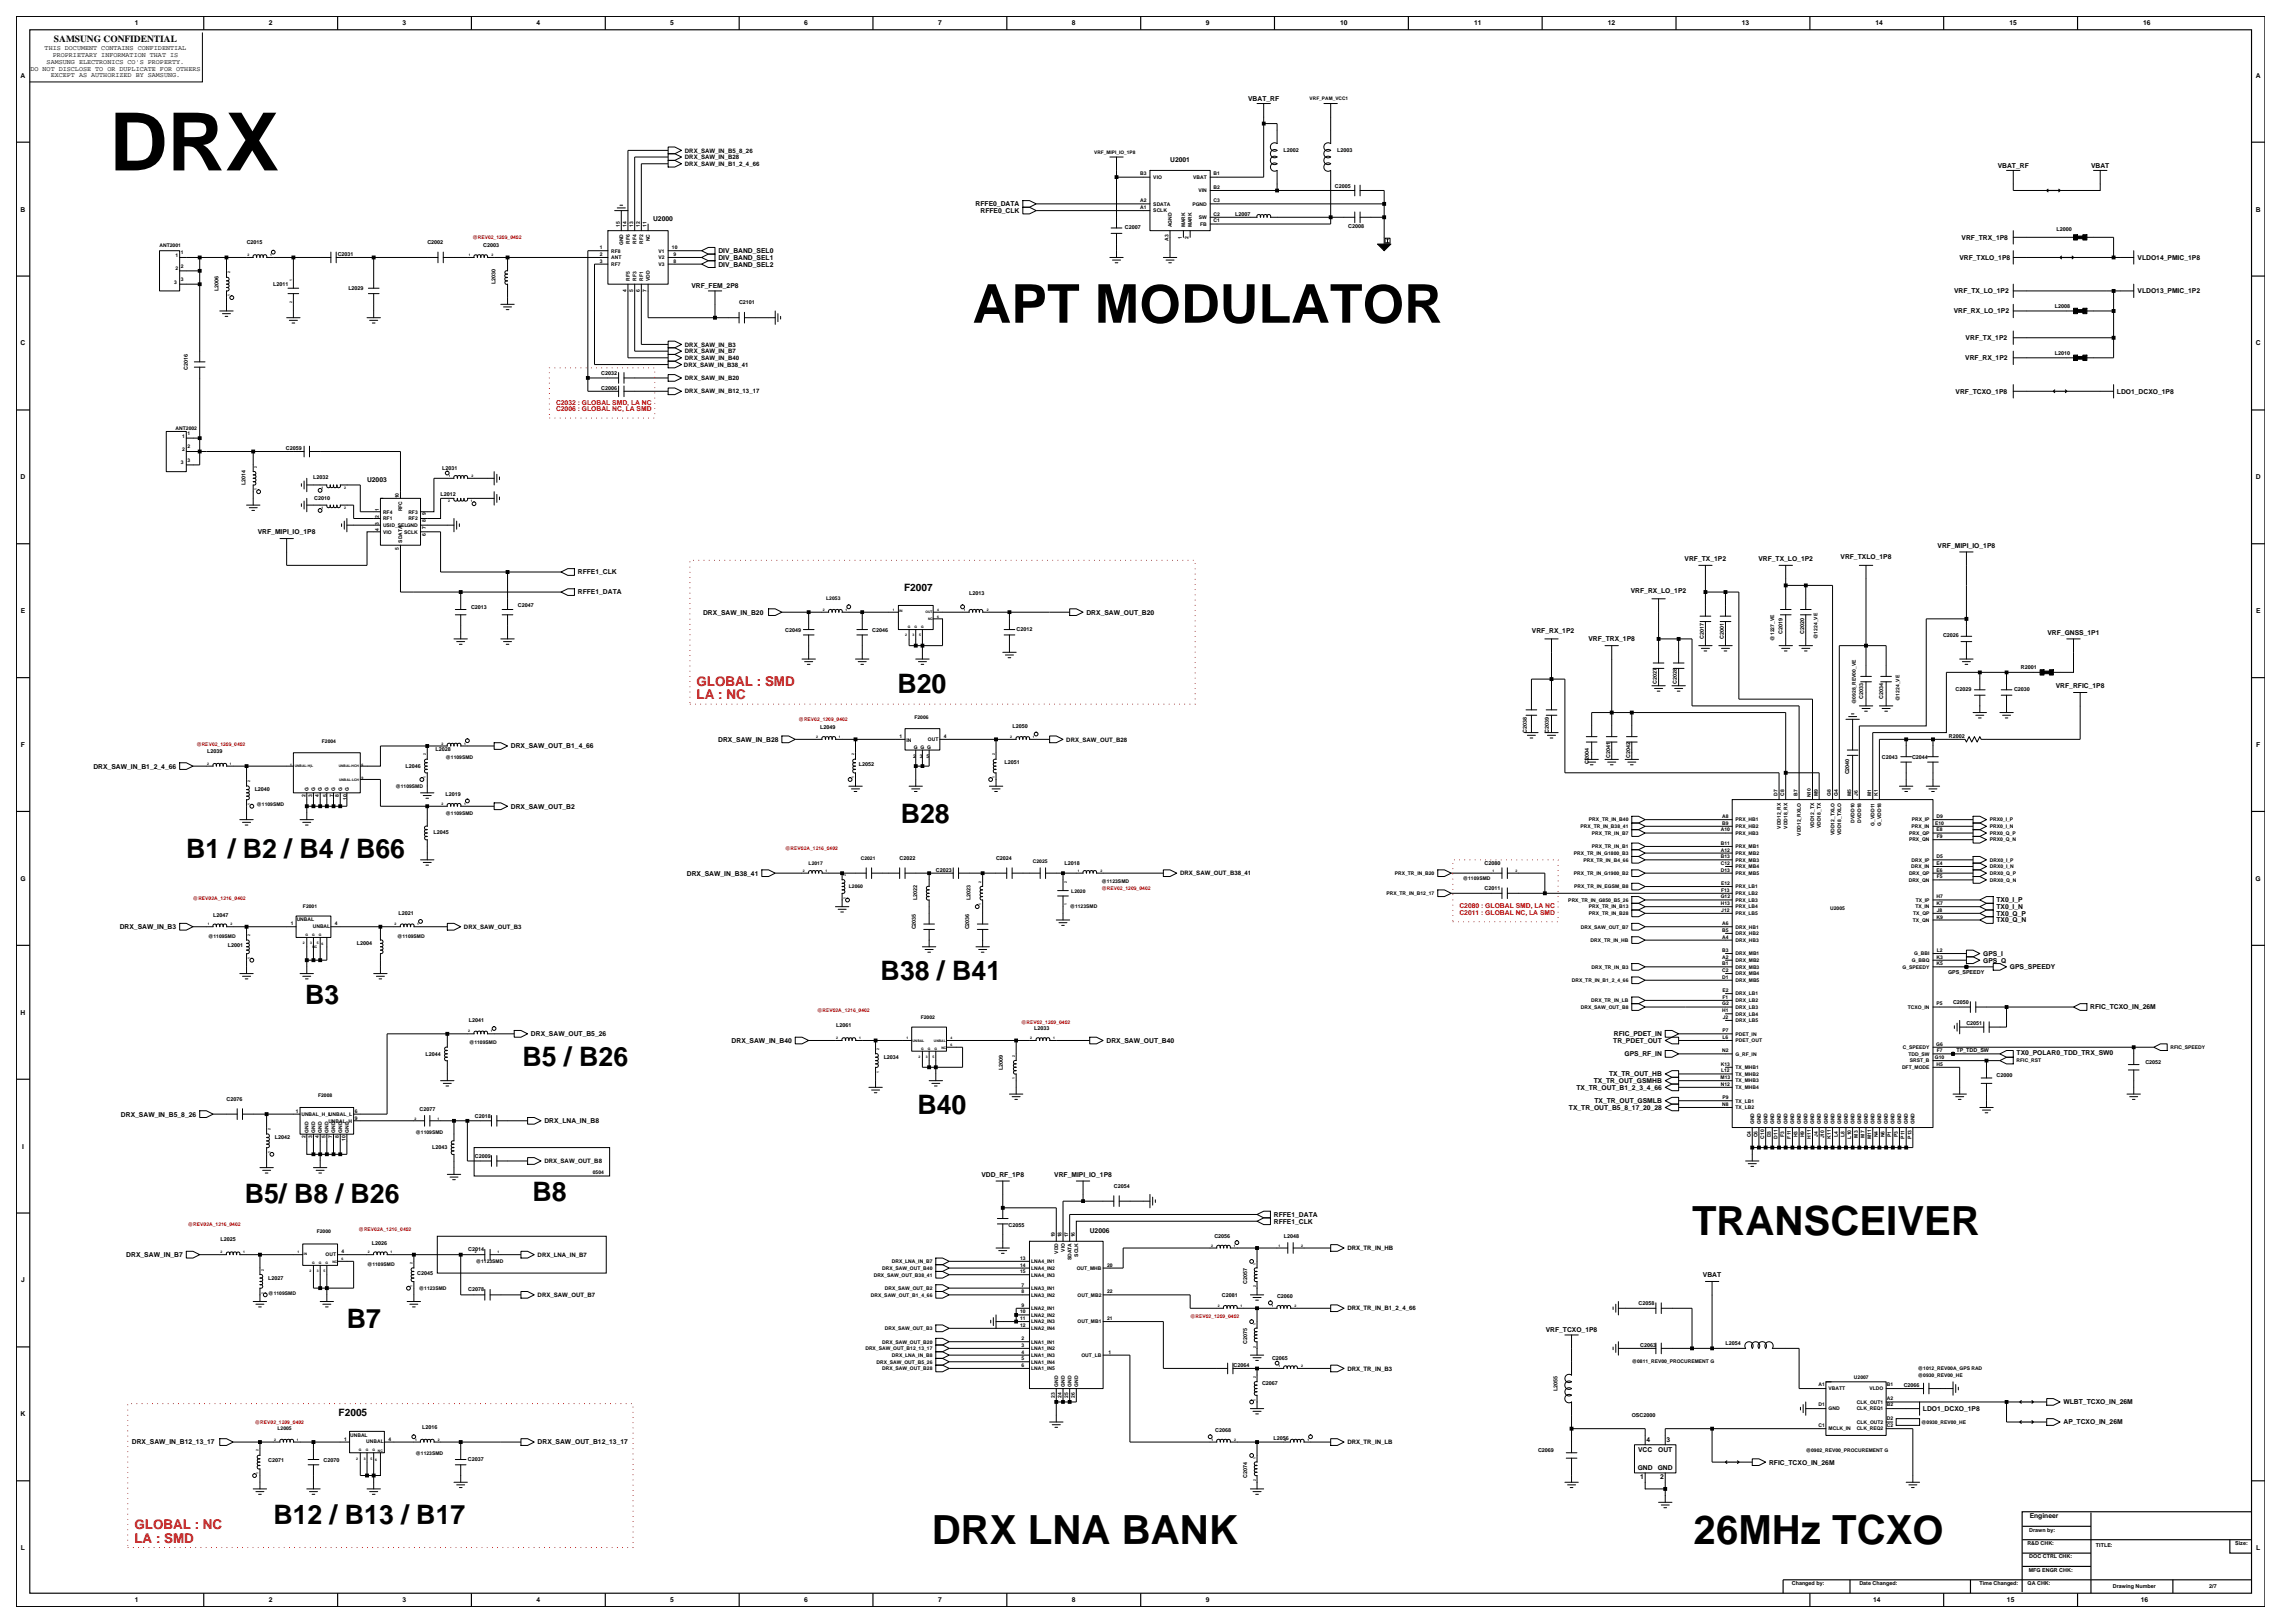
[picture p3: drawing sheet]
<svg xmlns="http://www.w3.org/2000/svg" width="420mm" height="297mm" viewBox="0 0 420 297" stroke-linecap="round" stroke-linejoin="round" font-family="sans-serif">
<defs><g id="words">
<text font-size="14.7" x="20" y="31.2">DRX</text>
<text font-size="9.8" x="178" y="59.1">APT MODULATOR</text>
<g font-size="7.4">
<text x="309.7" y="225.9">TRANSCEIVER</text>
<text x="170.5" y="282.6">DRX LNA BANK</text>
<text x="310" y="282.6">26MHz TCXO</text>
</g>
<g font-size="4.9">
<text x="164.2" y="126.7">B20</text>
<text x="164.8" y="150.6">B28</text>
<text x="34.1" y="157">B1 / B2 / B4 / B66</text>
<text x="161.2" y="179.4">B38 / B41</text>
<text x="55.8" y="183.7">B3</text>
<text x="95.6" y="195">B5 / B26</text>
<text x="167.9" y="203.9">B40</text>
<text x="44.8" y="220.1">B5/ B8 / B26</text>
<text x="97.5" y="219.8">B8</text>
<text x="63.5" y="243.1">B7</text>
<text x="50" y="278.9">B12 / B13 / B17</text>
</g>
<g font-size="2.5" fill="#f00">
<text x="127.5" y="125.5">GLOBAL : SMD</text>
<text x="127.5" y="127.9">LA : NC</text>
<text x="24.6" y="279.8">GLOBAL : NC</text>
<text x="24.6" y="282.3">LA : SMD</text>
</g>
<g font-size="1.9">
<text x="165.5" y="108.1">F2007</text>
<text x="62" y="259">F2005</text>
</g>
<text font-size="1.7" x="9.9" y="7.7">SAMSUNG CONFIDENTIAL</text>
<g font-size="1.2">
<text x="24.7" y="4.7">1</text>
<text x="49.2" y="4.7">2</text>
<text x="73.7" y="4.7">3</text>
<text x="98.2" y="4.7">4</text>
<text x="122.7" y="4.7">5</text>
<text x="147.2" y="4.7">6</text>
<text x="171.7" y="4.7">7</text>
<text x="196.2" y="4.7">8</text>
<text x="220.7" y="4.7">9</text>
<text x="245.3" y="4.7">10</text>
<text x="269.8" y="4.7">11</text>
<text x="294.3" y="4.7">12</text>
<text x="318.7" y="4.7">13</text>
<text x="343.2" y="4.7">14</text>
<text x="367.7" y="4.7">15</text>
<text x="392.2" y="4.7">16</text>
<text x="8.2" y="9.2">THIS DOCUMENT CONTAINS CONFIDENTIAL</text>
<text x="8.5" y="11.7">SAMSUNG ELECTRONICS CO'S PROPERTY.</text>
<text x="9.6" y="10.5">PROPRIETARY INFORMATION THAT IS</text>
<text x="3.8" y="14.2">A</text>
<text x="5.6" y="12.9">DO NOT DISCLOSE TO OR DUPLICATE FOR OTHERS</text>
<text x="9.3" y="14.1">EXCEPT AS AUTHORIZED BY SAMSUNG.</text>
<text x="412.8" y="14.2">A</text>
<text x="228.4" y="18.5">VBAT_RF</text>
<text x="214.2" y="29.7">U2001</text>
<text x="365.6" y="30.7">VBAT_RF</text>
<text x="382.7" y="30.7">VBAT</text>
<text x="3.8" y="38.7">B</text>
<text x="119.5" y="40.5">U2000</text>
<text x="178.5" y="37.7">RFFE0_DATA</text>
<text x="179.4" y="39">RFFE0_CLK</text>
<text x="412.8" y="38.7">B</text>
<text x="131.5" y="46.3">DIV_BAND_SEL0</text>
<text x="131.5" y="47.6">DIV_BAND_SEL1</text>
<text x="358.6" y="47.6">VRF_TXLO_1P8</text>
<text x="359" y="43.9">VRF_TRX_1P8</text>
<text x="391.2" y="47.6">VLDO14_PMIC_1P8</text>
<text x="126.5" y="52.8">VRF_FEM_2P8</text>
<text x="131.5" y="48.8">DIV_BAND_SEL2</text>
<text x="357.6" y="53.7">VRF_TX_LO_1P2</text>
<text x="391.2" y="53.7">VLDO13_PMIC_1P2</text>
<text x="357.5" y="57.3">VRF_RX_LO_1P2</text>
<text x="3.8" y="63.2">C</text>
<text x="359.7" y="65.9">VRF_RX_1P2</text>
<text x="359.7" y="62.2">VRF_TX_1P2</text>
<text x="412.8" y="63.2">C</text>
<text x="357.9" y="72">VRF_TCXO_1P8</text>
<text x="387.4" y="72">LDO1_DCXO_1P8</text>
<text x="3.8" y="87.7">D</text>
<text x="67.2" y="88.1">U2003</text>
<text x="412.8" y="87.7">D</text>
<text x="47.2" y="97.8">VRF_MIPI_IO_1P8</text>
<text x="354.6" y="100.2">VRF_MIPI_IO_1P8</text>
<text x="105.7" y="105.1">RFFE1_CLK</text>
<text x="308.3" y="102.7">VRF_TX_1P2</text>
<text x="321.8" y="102.7">VRF_TX_LO_1P2</text>
<text x="336.8" y="102.4">VRF_TXLO_1P8</text>
<text x="3.8" y="112.2">E</text>
<text x="105.7" y="108.8">RFFE1_DATA</text>
<text x="128.7" y="112.5">DRX_SAW_IN_B20</text>
<text x="198.8" y="112.5">DRX_SAW_OUT_B20</text>
<text x="298.5" y="108.5">VRF_RX_LO_1P2</text>
<text x="412.9" y="112.2">E</text>
<text x="280.4" y="115.8">VRF_RX_1P2</text>
<text x="290.7" y="117.4">VRF_TRX_1P8</text>
<text x="374.7" y="116.2">VRF_GNSS_1P1</text>
<text x="376.2" y="125.9">VRF_RFIC_1P8</text>
<text x="3.8" y="136.7">F</text>
<text x="93.5" y="137">DRX_SAW_OUT_B1_4_66</text>
<text x="131.4" y="135.7">DRX_SAW_IN_B28</text>
<text x="412.9" y="136.7">F</text>
<text x="17.1" y="140.6">DRX_SAW_IN_B1_2_4_66</text>
<text x="93.5" y="148">DRX_SAW_OUT_B2</text>
<text x="3.7" y="161.2">G</text>
<text x="125.7" y="160.2">DRX_SAW_IN_B38_41</text>
<text x="412.8" y="161.2">G</text>
<text x="365.4" y="166.4">TX0_I_N</text>
<text x="365.4" y="165.1">TX0_I_P</text>
<text x="365.4" y="167.6">TX0_Q_P</text>
<text x="21.9" y="170">DRX_SAW_IN_B3</text>
<text x="365.4" y="168.8">TX0_Q_N</text>
<text x="362.9" y="174.9">GPS_I</text>
<text x="362.9" y="176.1">GPS_Q</text>
<text x="367.8" y="177.4">GPS_SPEEDY</text>
<text x="3.8" y="185.7">H</text>
<text x="382.5" y="184.7">RFIC_TCXO_IN_26M</text>
<text x="97.2" y="189.6">DRX_SAW_OUT_B5_26</text>
<text x="133.9" y="190.8">DRX_SAW_IN_B40</text>
<text x="202.5" y="190.8">DRX_SAW_OUT_B40</text>
<text x="295.2" y="190.8">TR_PDET_OUT</text>
<text x="295.4" y="189.6">RFIC_PDET_IN</text>
<text x="294.5" y="197">TX_TR_OUT_HB</text>
<text x="297.3" y="193.3">GPS_RF_IN</text>
<text x="369.1" y="193">TX0_POLAR0_TDD_TRX_SW0</text>
<text x="287.1" y="203.1">TX_TR_OUT_B5_8_17_20_28</text>
<text x="288.5" y="199.4">TX_TR_OUT_B1_2_3_4_66</text>
<text x="291.7" y="198.2">TX_TR_OUT_GSMHB</text>
<text x="291.8" y="201.9">TX_TR_OUT_GSMLB</text>
<text x="22.1" y="204.3">DRX_SAW_IN_B5_8_26</text>
<text x="99.6" y="205.5">DRX_LNA_IN_B8</text>
<text x="4" y="210.2">I</text>
<text x="179.6" y="215.3">VDD_RF_1P8</text>
<text x="192.9" y="215.3">VRF_MIPI_IO_1P8</text>
<text x="199.4" y="225.6">U2006</text>
<text x="233.1" y="222.7">RFFE1_DATA</text>
<text x="233.1" y="223.9">RFFE1_CLK</text>
<text x="23.1" y="230">DRX_SAW_IN_B7</text>
<text x="311.6" y="233.7">VBAT</text>
<text x="3.9" y="234.7">J</text>
<text x="282.9" y="243.8">VRF_TCXO_1P8</text>
<text x="377.6" y="257">WLBT_TCXO_IN_26M</text>
<text x="3.8" y="259.2">K</text>
<text x="301.3" y="263.8">4</text>
<text x="305" y="263.8">3</text>
<text x="351.9" y="258.2">LDO1_DCXO_1P8</text>
<text x="377.6" y="260.7">AP_TCXO_IN_26M</text>
<text x="24.1" y="264.3">DRX_SAW_IN_B12_13_17</text>
<text x="98.4" y="264.3">DRX_SAW_OUT_B12_13_17</text>
<text x="299.7" y="269">GND</text>
<text x="299.8" y="265.8">VCC</text>
<text x="303.4" y="269">GND</text>
<text x="303.4" y="265.8">OUT</text>
<text x="323.7" y="268">RFIC_TCXO_IN_26M</text>
<text x="300.1" y="270.6">1</text>
<text x="303.8" y="270.6">2</text>
<text x="371.4" y="277.8">Engineer</text>
<text x="3.8" y="283.7">L</text>
<text x="412.9" y="283.7">L</text>
<text x="24.7" y="293.2">1</text>
<text x="49.2" y="293.2">2</text>
<text x="73.7" y="293.2">3</text>
<text x="98.2" y="293.2">4</text>
<text x="122.7" y="293.2">5</text>
<text x="147.2" y="293.2">6</text>
<text x="171.7" y="293.2">7</text>
<text x="196.2" y="293.2">8</text>
<text x="220.7" y="293.2">9</text>
<text x="342.8" y="293.2">14</text>
<text x="367.3" y="293.2">15</text>
<text x="391.8" y="293.2">16</text>
</g>
<g font-size="1.2" fill="#f00">
<text x="101.8" y="74">C2032 : GLOBAL SMD, LA NC</text>
<text x="101.8" y="75.3">C2006 : GLOBAL NC, LA SMD</text>
<text x="267.1" y="166.2">C2080 : GLOBAL SMD, LA NC</text>
<text x="267.1" y="167.4">C2011 : GLOBAL NC, LA SMD</text>
</g>
<g font-size="1.1">
<text x="125.3" y="27.9">DRX_SAW_IN_B5_8_26</text>
<text x="125.3" y="29.1">DRX_SAW_IN_B28</text>
<text x="125.3" y="30.4">DRX_SAW_IN_B1_2_4_66</text>
<text x="125.3" y="64.7">DRX_SAW_IN_B7</text>
<text x="125.3" y="65.9">DRX_SAW_IN_B40</text>
<text x="125.3" y="63.4">DRX_SAW_IN_B3</text>
<text x="125.2" y="67.1">DRX_SAW_IN_B38_41</text>
<text x="125.3" y="72">DRX_SAW_IN_B12_13_17</text>
<text x="125.3" y="69.6">DRX_SAW_IN_B20</text>
<text x="195.1" y="135.7">DRX_SAW_OUT_B28</text>
<text x="216" y="160.2">DRX_SAW_OUT_B38_41</text>
<text x="84.9" y="170">DRX_SAW_OUT_B3</text>
<text x="99.6" y="212.8">DRX_SAW_OUT_B8</text>
<text x="98.4" y="230">DRX_LNA_IN_B7</text>
<text x="246.6" y="228.8">DRX_TR_IN_HB</text>
<text x="98.4" y="237.3">DRX_SAW_OUT_B7</text>
<text x="246.6" y="239.8">DRX_TR_IN_B1_2_4_66</text>
<text x="246.6" y="250.8">DRX_TR_IN_B3</text>
<text x="246.6" y="264.3">DRX_TR_IN_LB</text>
</g>
<g font-size="1">
<text x="234.9" y="27.9">L2002</text>
<text x="244.7" y="27.9">L2003</text>
<text x="244.3" y="34.3">C2005</text>
<text x="205.9" y="41.9">C2007</text>
<text x="226.1" y="39.5">L2007</text>
<text x="246.7" y="41.7">C2008</text>
<text x="45.2" y="44.7">C2015</text>
<text x="61.8" y="46.8">C2031</text>
<text x="78.2" y="44.7">C2002</text>
<text x="88.4" y="45.3">C2003</text>
<text x="376.3" y="42.3">L2000</text>
<text x="40" y="53.3" transform="rotate(-90 40 53.3)">L2006</text>
<text x="50" y="52.4">L2011</text>
<text x="63.8" y="53">L2029</text>
<text x="90.7" y="52" transform="rotate(-90 90.7 52)">L2030</text>
<text x="135.3" y="55.7">C2101</text>
<text x="376" y="56.3">L2008</text>
<text x="376" y="64.9">L2010</text>
<text x="34.4" y="67.6" transform="rotate(-90 34.4 67.6)">C2016</text>
<text x="110" y="68.5">C2032</text>
<text x="110" y="71.3">C2006</text>
<text x="52.3" y="82.3">C2059</text>
<text x="44.9" y="88.8" transform="rotate(-90 44.9 88.8)">L2014</text>
<text x="57.3" y="87.6">L2032</text>
<text x="80.9" y="86">L2031</text>
<text x="57.5" y="91.5">C2010</text>
<text x="80.6" y="90.7">L2012</text>
<text x="86.2" y="111.5">C2013</text>
<text x="94.8" y="111.2">C2047</text>
<text x="177.4" y="109">L2013</text>
<text x="143.7" y="115.7">C2049</text>
<text x="159.6" y="115.7">C2046</text>
<text x="186" y="115.4">C2012</text>
<text x="311.8" y="116.9" transform="rotate(-90 311.8 116.9)">C2017</text>
<text x="315.5" y="116.9" transform="rotate(-90 315.5 116.9)">C2001</text>
<text x="326.2" y="116" transform="rotate(-90 326.2 116)">C2019</text>
<text x="330.2" y="116" transform="rotate(-90 330.2 116)">C2020</text>
<text x="355.6" y="116.6">C2026</text>
<text x="303.2" y="125.2" transform="rotate(-90 303.2 125.2)">C2027</text>
<text x="306.9" y="125.2" transform="rotate(-90 306.9 125.2)">C2028</text>
<text x="369.8" y="122.5">R2001</text>
<text x="341" y="127.9" transform="rotate(-90 341 127.9)">C2033</text>
<text x="344.6" y="127.9" transform="rotate(-90 344.6 127.9)">C2034</text>
<text x="357.9" y="126.4">C2029</text>
<text x="368.6" y="126.4">C2030</text>
<text x="37.9" y="137.7">L2039</text>
<text x="79.7" y="137.4">L2028</text>
<text x="150.1" y="133.5">L2049</text>
<text x="185.3" y="133.1">L2050</text>
<text x="279.4" y="134.1" transform="rotate(-90 279.4 134.1)">C2038</text>
<text x="283.4" y="134.1" transform="rotate(-90 283.4 134.1)">C2039</text>
<text x="356.6" y="135">R2002</text>
<text x="74.2" y="140.5">L2046</text>
<text x="157.2" y="140.2">L2052</text>
<text x="183.8" y="139.9">L2051</text>
<text x="290.8" y="139.7" transform="rotate(-90 290.8 139.7)">C2004</text>
<text x="294.7" y="138.7" transform="rotate(-90 294.7 138.7)">C2041</text>
<text x="298.3" y="138.7" transform="rotate(-90 298.3 138.7)">C2042</text>
<text x="338.4" y="141.7" transform="rotate(-90 338.4 141.7)">C2040</text>
<text x="344.4" y="139">C2043</text>
<text x="349.9" y="139">C2044</text>
<text x="46.6" y="144.8">L2040</text>
<text x="81.5" y="145.7">L2019</text>
<text x="79.4" y="152.5">L2045</text>
<text x="164.6" y="157.3">C2022</text>
<text x="171.3" y="159.5">C2023</text>
<text x="182.3" y="157.3">C2024</text>
<text x="194.8" y="158.3">L2018</text>
<text x="271.7" y="158.3">C2080</text>
<text x="39" y="167.7">L2047</text>
<text x="72.9" y="167.4">L2021</text>
<text x="167.8" y="164.7" transform="rotate(-90 167.8 164.7)">L2022</text>
<text x="177.6" y="164.7" transform="rotate(-90 177.6 164.7)">L2023</text>
<text x="271.7" y="162.8">C2011</text>
<text x="41.7" y="173.2">L2001</text>
<text x="65.3" y="172.9">L2004</text>
<text x="167.6" y="170.1" transform="rotate(-90 167.6 170.1)">C2035</text>
<text x="177.4" y="170.1" transform="rotate(-90 177.4 170.1)">C2036</text>
<text x="356.5" y="178.2">GPS_SPEEDY</text>
<text x="357.4" y="183.7">C2050</text>
<text x="85.8" y="187">L2041</text>
<text x="153" y="187.9">L2061</text>
<text x="189.3" y="188.6">L2033</text>
<text x="359.9" y="187.6">C2051</text>
<text x="77.9" y="193.1">L2044</text>
<text x="161.7" y="193.8">L2034</text>
<text x="183.5" y="195.8" transform="rotate(-90 183.5 195.8)">L2009</text>
<text x="358" y="192.6">TP_TDD_SW</text>
<text x="365.4" y="197.1">C2000</text>
<text x="392.6" y="194.7">C2052</text>
<text x="41.5" y="201.4">C2076</text>
<text x="76.8" y="203.3">C2077</text>
<text x="50.3" y="208.5">L2042</text>
<text x="86.9" y="204.5">C2018</text>
<text x="79.1" y="210.3">L2043</text>
<text x="86.9" y="211.8">C2009</text>
<text x="203.8" y="217.3">C2054</text>
<text x="40.4" y="227.1">L2025</text>
<text x="68" y="227.8">L2026</text>
<text x="184.6" y="224.5">C2055</text>
<text x="222.2" y="226.5">C2056</text>
<text x="234.9" y="226.5">L2048</text>
<text x="76.3" y="233.3">C2045</text>
<text x="85.7" y="229">C2014</text>
<text x="49.1" y="234.2">L2027</text>
<text x="85.7" y="236.3">C2078</text>
<text x="223.6" y="237.2">C2081</text>
<text x="228.2" y="234.9" transform="rotate(-90 228.2 234.9)">C2057</text>
<text x="233.7" y="237.5">C2060</text>
<text x="299.9" y="238.8">C2058</text>
<text x="228.2" y="246" transform="rotate(-90 228.2 246)">C2075</text>
<text x="225.8" y="250.1">C2064</text>
<text x="232.8" y="248.9">C2065</text>
<text x="300.2" y="246.4">C2063</text>
<text x="315.8" y="246.2">L2054</text>
<text x="231" y="253.5">C2067</text>
<text x="285" y="254.6" transform="rotate(-90 285 254.6)">L2055</text>
<text x="348.4" y="253.8">C2066</text>
<text x="77.3" y="261.4">L2016</text>
<text x="222.4" y="262">C2068</text>
<text x="233.1" y="263.6">L2056</text>
<text x="298.6" y="259.3">OSC2000</text>
<text x="49.1" y="267.5">C2071</text>
<text x="59.2" y="267.5">C2070</text>
<text x="85.6" y="267.3">C2037</text>
<text x="281.5" y="265.7">C2069</text>
<text x="228.2" y="270.5" transform="rotate(-90 228.2 270.5)">C2074</text>
<text x="371.4" y="280.2">Drawn by:</text>
<text x="371" y="282.7">R&amp;D CHK:</text>
<text x="371.3" y="287.6">MFG ENGR CHK:</text>
<text x="371.4" y="285.2">DOC CTRL CHK:</text>
<text x="383.6" y="283">TITLE:</text>
<text x="409.1" y="282.7">Size:</text>
<text x="327.9" y="290.1">Changed by:</text>
<text x="340.3" y="290.1">Date Changed:</text>
<text x="362.2" y="290.1">Time Changed:</text>
<text x="371.1" y="290.1">QA CHK:</text>
<text x="386.7" y="290.6">Drawing Number</text>
<text x="404.3" y="290.6">2/7</text>
</g>
<g font-size=".9">
<text x="239.7" y="18.3">VRF_PAM_VCC1</text>
<text x="200.3" y="28.1">VRF_MIPI_IO_1P8</text>
<text x="208.6" y="32.1">B3</text>
<text x="211.1" y="32.8">VIO</text>
<text x="218.4" y="32.8">VBAT</text>
<text x="219.3" y="35.2">VIN</text>
<text x="222.1" y="32.1">B1</text>
<text x="222.1" y="34.6">B2</text>
<text x="113.4" y="41.5" transform="rotate(-90 113.4 41.5)">15</text>
<text x="114.6" y="41.5" transform="rotate(-90 114.6 41.5)">14</text>
<text x="115.9" y="41.5" transform="rotate(-90 115.9 41.5)">13</text>
<text x="117.1" y="41.5" transform="rotate(-90 117.1 41.5)">12</text>
<text x="118.3" y="41.5" transform="rotate(-90 118.3 41.5)">11</text>
<text x="208.6" y="38.2">A1</text>
<text x="208.6" y="37">A2</text>
<text x="211.1" y="38.9">SCLK</text>
<text x="211.1" y="37.6">SDATA</text>
<text x="214.4" y="41.6" transform="rotate(-90 214.4 41.6)">AGND</text>
<text x="216.9" y="41.6" transform="rotate(-90 216.9 41.6)">MARK</text>
<text x="218.1" y="41.6" transform="rotate(-90 218.1 41.6)">MARK</text>
<text x="218.2" y="37.6">PGND</text>
<text x="219.4" y="40.1">SW</text>
<text x="219.6" y="41.3">FB</text>
<text x="222.1" y="40.7">C1</text>
<text x="222.1" y="39.5">C2</text>
<text x="222.1" y="37">C3</text>
<text x="29.2" y="45.3">ANT2001</text>
<text x="32.1" y="47">1</text>
<text x="33.1" y="46.5">1</text>
<text x="109.8" y="46.8">2</text>
<text x="109.8" y="45.6">1</text>
<text x="111.9" y="47.4">ANT</text>
<text x="111.9" y="46.2">RF8</text>
<text x="114" y="44.9" transform="rotate(-90 114 44.9)">GND</text>
<text x="115.2" y="44.6" transform="rotate(-90 115.2 44.6)">RF6</text>
<text x="116.5" y="44.6" transform="rotate(-90 116.5 44.6)">RF4</text>
<text x="117.7" y="44.6" transform="rotate(-90 117.7 44.6)">RF2</text>
<text x="118.9" y="44.2" transform="rotate(-90 118.9 44.2)">NC</text>
<text x="120.5" y="47.4">V2</text>
<text x="120.5" y="46.2">V1</text>
<text x="123" y="45.6">10</text>
<text x="123.2" y="46.8">9</text>
<text x="213.8" y="44" transform="rotate(-90 213.8 44)">A3</text>
<text x="216.3" y="43.7" transform="rotate(-90 216.3 43.7)">1</text>
<text x="217.5" y="43.7" transform="rotate(-90 217.5 43.7)">2</text>
<text x="31.9" y="51.9">3</text>
<text x="32.1" y="49.5">2</text>
<text x="33.1" y="49">2</text>
<text x="33.1" y="51.4">3</text>
<text x="109.8" y="48">3</text>
<text x="111.9" y="48.7">RF7</text>
<text x="114.6" y="53.5" transform="rotate(-90 114.6 53.5)">4</text>
<text x="115.2" y="51.4" transform="rotate(-90 115.2 51.4)">RF5</text>
<text x="115.9" y="53.5" transform="rotate(-90 115.9 53.5)">5</text>
<text x="116.5" y="51.4" transform="rotate(-90 116.5 51.4)">RF3</text>
<text x="117.1" y="53.5" transform="rotate(-90 117.1 53.5)">6</text>
<text x="117.7" y="51.4" transform="rotate(-90 117.7 51.4)">RF1</text>
<text x="118.3" y="53.5" transform="rotate(-90 118.3 53.5)">7</text>
<text x="118.9" y="51.4" transform="rotate(-90 118.9 51.4)">VDD</text>
<text x="120.5" y="48.7">V3</text>
<text x="123.2" y="48">8</text>
<text x="32.1" y="78.7">ANT2002</text>
<text x="33.4" y="82.6">2</text>
<text x="33.4" y="80.1">1</text>
<text x="34.3" y="82.1">2</text>
<text x="34.3" y="79.6">1</text>
<text x="33.1" y="85">3</text>
<text x="34.3" y="84.5">3</text>
<text x="69.3" y="96" transform="rotate(-90 69.3 96)">3</text>
<text x="69.3" y="94.8" transform="rotate(-90 69.3 94.8)">2</text>
<text x="69.3" y="93.5" transform="rotate(-90 69.3 93.5)">1</text>
<text x="70.1" y="95.2">RF1</text>
<text x="70.1" y="94">RF4</text>
<text x="73" y="91.2" transform="rotate(-90 73 91.2)">10</text>
<text x="73.6" y="93.6" transform="rotate(-90 73.6 93.6)">RFC</text>
<text x="74.7" y="95.2">RF2</text>
<text x="74.7" y="94">RF3</text>
<text x="77.9" y="95.5" transform="rotate(-90 77.9 95.5)">8</text>
<text x="77.9" y="94.3" transform="rotate(-90 77.9 94.3)">9</text>
<text x="69.3" y="97.2" transform="rotate(-90 69.3 97.2)">4</text>
<text x="70.1" y="96.4">USID_SELGND</text>
<text x="70.1" y="97.6">VIO</text>
<text x="73" y="100.6" transform="rotate(-90 73 100.6)">5</text>
<text x="73.6" y="99.3" transform="rotate(-90 73.6 99.3)">SDATA</text>
<text x="74" y="97.6">SCLK</text>
<text x="77.9" y="98.1" transform="rotate(-90 77.9 98.1)">6</text>
<text x="77.9" y="96.7" transform="rotate(-90 77.9 96.7)">7</text>
<text x="151.2" y="109.9">L2053</text>
<text x="324.7" y="117.2" transform="rotate(-90 324.7 117.2)">@1227_VE</text>
<text x="332.6" y="116.9" transform="rotate(-90 332.6 116.9)">@1224_VE</text>
<text x="167.3" y="131.6">F2006</text>
<text x="339.7" y="128.9" transform="rotate(-90 339.7 128.9)">@0928_REV00_VE</text>
<text x="347.6" y="128.3" transform="rotate(-90 347.6 128.3)">@1224_VE</text>
<text x="58.9" y="135.9">F2004</text>
<text x="164.6" y="135">1</text>
<text x="165.9" y="135.8">IN</text>
<text x="167.2" y="137">G G G</text>
<text x="169.8" y="135.5">OUT</text>
<text x="172.7" y="135">4</text>
<text x="81.5" y="139">@1109SMD</text>
<text x="167.1" y="138.7">2</text>
<text x="168.3" y="138.7">3</text>
<text x="169.5" y="138.7">5</text>
<text x="47" y="147.5">@1109SMD</text>
<text x="55.9" y="145.8" transform="rotate(-90 55.9 145.8)">2</text>
<text x="56.5" y="144.8" transform="rotate(-90 56.5 144.8)">G</text>
<text x="57.1" y="145.8" transform="rotate(-90 57.1 145.8)">3</text>
<text x="57.7" y="144.8" transform="rotate(-90 57.7 144.8)">G</text>
<text x="58.3" y="145.8" transform="rotate(-90 58.3 145.8)">4</text>
<text x="58.9" y="144.8" transform="rotate(-90 58.9 144.8)">G</text>
<text x="59.8" y="145.8" transform="rotate(-90 59.8 145.8)">5</text>
<text x="60.1" y="144.8" transform="rotate(-90 60.1 144.8)">G</text>
<text x="61" y="145.8" transform="rotate(-90 61 145.8)">7</text>
<text x="61.4" y="144.8" transform="rotate(-90 61.4 144.8)">G</text>
<text x="62" y="145.8" transform="rotate(-90 62 145.8)">8</text>
<text x="62.6" y="144.8" transform="rotate(-90 62.6 144.8)">G</text>
<text x="63.5" y="146.3" transform="rotate(-90 63.5 146.3)">10</text>
<text x="63.8" y="144.8" transform="rotate(-90 63.8 144.8)">G</text>
<text x="72.4" y="144.2">@1109SMD</text>
<text x="81.5" y="149.1">@1109SMD</text>
<text x="315.2" y="149.7">A8</text>
<text x="325.3" y="145.7" transform="rotate(-90 325.3 145.7)">D7</text>
<text x="326.5" y="145.7" transform="rotate(-90 326.5 145.7)">C8</text>
<text x="329" y="145.7" transform="rotate(-90 329 145.7)">B7</text>
<text x="331.4" y="145.9" transform="rotate(-90 331.4 145.9)">N10</text>
<text x="332.6" y="145.7" transform="rotate(-90 332.6 145.7)">M9</text>
<text x="335.1" y="145.7" transform="rotate(-90 335.1 145.7)">G8</text>
<text x="336.3" y="145.7" transform="rotate(-90 336.3 145.7)">G4</text>
<text x="338.8" y="145.7" transform="rotate(-90 338.8 145.7)">M5</text>
<text x="340" y="145.6" transform="rotate(-90 340 145.6)">J6</text>
<text x="342.4" y="145.7" transform="rotate(-90 342.4 145.7)">M1</text>
<text x="343.7" y="145.7" transform="rotate(-90 343.7 145.7)">K1</text>
<text x="354.4" y="149.7">D9</text>
<text x="289.3" y="151.5">PRX_TR_IN_B38_41</text>
<text x="290.8" y="150.3">PRX_TR_IN_B40</text>
<text x="291.3" y="155.2">PRX_TR_IN_B1</text>
<text x="291.3" y="152.8">PRX_TR_IN_B7</text>
<text x="314.9" y="154.6">B11</text>
<text x="314.9" y="152.1">A10</text>
<text x="314.9" y="155.8">A12</text>
<text x="315.2" y="150.9">B9</text>
<text x="317.6" y="151.5">PRX_HB2</text>
<text x="317.6" y="150.3">PRX_HB1</text>
<text x="317.6" y="155.2">PRX_MB1</text>
<text x="317.6" y="152.8">PRX_HB3</text>
<text x="325.9" y="151.7" transform="rotate(-90 325.9 151.7)">VDD12_RX</text>
<text x="327.1" y="151.7" transform="rotate(-90 327.1 151.7)">VDD18_RX</text>
<text x="329.6" y="152.9" transform="rotate(-90 329.6 152.9)">VDD12_RXLO</text>
<text x="332" y="151.6" transform="rotate(-90 332 151.6)">VDD12_TX</text>
<text x="333.2" y="151.6" transform="rotate(-90 333.2 151.6)">VDD18_TX</text>
<text x="335.7" y="152.8" transform="rotate(-90 335.7 152.8)">VDD12_TXLO</text>
<text x="336.9" y="152.8" transform="rotate(-90 336.9 152.8)">VDD18_TXLO</text>
<text x="339.4" y="150.5" transform="rotate(-90 339.4 150.5)">DVDD10</text>
<text x="340.6" y="150.5" transform="rotate(-90 340.6 150.5)">DVDD18</text>
<text x="343.1" y="151.1" transform="rotate(-90 343.1 151.1)">G_VDD11</text>
<text x="344.3" y="151.1" transform="rotate(-90 344.3 151.1)">G_VDD18</text>
<text x="349.4" y="154">PRX_QN</text>
<text x="349.4" y="152.8">PRX_QP</text>
<text x="349.8" y="151.5">PRX_IN</text>
<text x="349.9" y="150.3">PRX_IP</text>
<text x="354.1" y="150.9">E10</text>
<text x="354.4" y="152.1">E8</text>
<text x="354.4" y="153.4">F9</text>
<text x="364.2" y="150.3">PRX0_I_P</text>
<text x="364.2" y="151.5">PRX0_I_N</text>
<text x="364.2" y="152.8">PRX0_Q_P</text>
<text x="364.2" y="154">PRX0_Q_N</text>
<text x="148" y="158.3">L2017</text>
<text x="157.5" y="157.4">C2021</text>
<text x="189" y="157.9">C2025</text>
<text x="201.6" y="161.6">@1123SMD</text>
<text x="255.3" y="160.1">PRX_TR_IN_B20</text>
<text x="267.7" y="161">@1109SMD</text>
<text x="288" y="156.4">PRX_TR_IN_G1800_B3</text>
<text x="288" y="160.1">PRX_TR_IN_G1900_B2</text>
<text x="289.8" y="157.7">PRX_TR_IN_B4_66</text>
<text x="314.9" y="159.5">D13</text>
<text x="314.9" y="158.3">C12</text>
<text x="314.9" y="157.1">B13</text>
<text x="315" y="162">E12</text>
<text x="317.6" y="160.1">PRX_MB5</text>
<text x="317.6" y="158.9">PRX_MB4</text>
<text x="317.6" y="157.7">PRX_MB3</text>
<text x="317.6" y="156.4">PRX_MB2</text>
<text x="349.3" y="161.3">DRX_QN</text>
<text x="349.4" y="160.1">DRX_QP</text>
<text x="349.8" y="158.9">DRX_IN</text>
<text x="349.8" y="157.7">DRX_IP</text>
<text x="354.4" y="157.1">D5</text>
<text x="354.4" y="158.3">E4</text>
<text x="354.4" y="159.5">E6</text>
<text x="354.4" y="160.7">F5</text>
<text x="364.2" y="157.7">DRX0_I_P</text>
<text x="364.2" y="158.9">DRX0_I_N</text>
<text x="364.2" y="160.1">DRX0_Q_P</text>
<text x="364.2" y="161.3">DRX0_Q_N</text>
<text x="55.4" y="166.1">F2001</text>
<text x="155.3" y="162.5">L2060</text>
<text x="195.8" y="166.2">@1123SMD</text>
<text x="196.1" y="163.5">L2020</text>
<text x="253.7" y="163.8">PRX_TR_IN_B12_17</text>
<text x="287" y="165">PRX_TR_IN_G850_B5_26</text>
<text x="288.1" y="162.6">PRX_TR_IN_EGSM_B8</text>
<text x="290.8" y="167.5">PRX_TR_IN_B28</text>
<text x="290.8" y="166.2">PRX_TR_IN_B13</text>
<text x="314.9" y="164.4">G12</text>
<text x="314.9" y="165.6">H13</text>
<text x="315" y="163.2">F13</text>
<text x="315" y="166.8">J12</text>
<text x="317.6" y="167.5">PRX_LB5</text>
<text x="317.6" y="166.2">PRX_LB4</text>
<text x="317.6" y="165">PRX_LB3</text>
<text x="317.6" y="163.8">PRX_LB2</text>
<text x="317.6" y="162.6">PRX_LB1</text>
<text x="334.9" y="166.5">U2005</text>
<text x="350.1" y="167.5">TX_QP</text>
<text x="350.5" y="166.2">TX_IN</text>
<text x="350.6" y="165">TX_IP</text>
<text x="354.4" y="165.6">K7</text>
<text x="354.4" y="164.4">H7</text>
<text x="354.5" y="166.8">J8</text>
<text x="38.1" y="171.7">@1109SMD</text>
<text x="53.2" y="169.3">1</text>
<text x="54.3" y="168.6">UNBAL</text>
<text x="57.2" y="169.8">UNBAL</text>
<text x="61.3" y="169.3">4</text>
<text x="72.7" y="171.7">@1109SMD</text>
<text x="289.3" y="169.9">DRX_SAW_OUT_B7</text>
<text x="291.1" y="172.4">DRX_TR_IN_HB</text>
<text x="315.2" y="169.3">A6</text>
<text x="315.2" y="170.5">B5</text>
<text x="315.2" y="171.7">A4</text>
<text x="317.6" y="169.9">DRX_HB1</text>
<text x="317.6" y="171.1">DRX_HB2</text>
<text x="317.6" y="172.4">DRX_HB3</text>
<text x="350.1" y="168.7">TX_QN</text>
<text x="354.4" y="168.1">K9</text>
<text x="287.7" y="179.7">DRX_TR_IN_B1_2_4_66</text>
<text x="291.2" y="177.2">DRX_TR_IN_B3</text>
<text x="315.2" y="177.9">C2</text>
<text x="315.2" y="179.1">D1</text>
<text x="315.2" y="176.6">B1</text>
<text x="315.2" y="174.2">B3</text>
<text x="315.2" y="175.4">A2</text>
<text x="317.6" y="178.5">DRX_MB4</text>
<text x="317.6" y="179.7">DRX_MB5</text>
<text x="317.6" y="177.2">DRX_MB3</text>
<text x="317.6" y="174.8">DRX_MB1</text>
<text x="317.6" y="176">DRX_MB2</text>
<text x="348.2" y="177.2">G_SPEEDY</text>
<text x="349.9" y="176">G_BBQ</text>
<text x="350.3" y="174.8">G_BBI</text>
<text x="354.4" y="175.4">K3</text>
<text x="354.4" y="176.6">K5</text>
<text x="354.4" y="174.2">L2</text>
<text x="289.3" y="184.6">DRX_SAW_OUT_B8</text>
<text x="291.2" y="183.4">DRX_TR_IN_LB</text>
<text x="315.2" y="184">G2</text>
<text x="315.2" y="185.2">H1</text>
<text x="315.2" y="181.6">E2</text>
<text x="315.2" y="182.8">F1</text>
<text x="317.6" y="185.8">DRX_LB4</text>
<text x="317.6" y="184.6">DRX_LB3</text>
<text x="317.6" y="182.2">DRX_LB1</text>
<text x="317.6" y="183.4">DRX_LB2</text>
<text x="349.2" y="184.6">TCXO_IN</text>
<text x="354.4" y="184">P5</text>
<text x="85.8" y="191">@1109SMD</text>
<text x="168.5" y="186.4">F2002</text>
<text x="315.2" y="188.9">P7</text>
<text x="315.2" y="190.1">L6</text>
<text x="315.3" y="186.4">J2</text>
<text x="317.6" y="189.5">PDET_IN</text>
<text x="317.6" y="190.7">PDET_OUT</text>
<text x="317.6" y="187.1">DRX_LB5</text>
<text x="348.2" y="192">C_SPEEDY</text>
<text x="354.4" y="191.3">G6</text>
<text x="397.2" y="192">RFIC_SPEEDY</text>
<text x="314.9" y="197.5">M13</text>
<text x="314.9" y="195">K13</text>
<text x="315" y="196.2">L12</text>
<text x="315.2" y="192.6">N2</text>
<text x="317.6" y="193.2">G_RF_IN</text>
<text x="317.6" y="195.6">TX_MHB1</text>
<text x="317.6" y="196.8">TX_MHB2</text>
<text x="348.1" y="195.6">DFT_MODE</text>
<text x="349.3" y="193.2">TDD_SW</text>
<text x="349.5" y="194.4">SRST_B</text>
<text x="354.1" y="193.8">G10</text>
<text x="354.4" y="195">H5</text>
<text x="354.4" y="192.6">F7</text>
<text x="369.1" y="194.4">RFIC_RST</text>
<text x="54.2" y="203.6">1</text>
<text x="58.2" y="200.7">F2008</text>
<text x="65" y="203.6">6</text>
<text x="314.9" y="198.7">N12</text>
<text x="315.2" y="202.4">N8</text>
<text x="315.2" y="201.1">P9</text>
<text x="317.6" y="201.7">TX_LB1</text>
<text x="317.6" y="199.3">TX_MHB4</text>
<text x="317.6" y="203">TX_LB2</text>
<text x="317.6" y="198.1">TX_MHB3</text>
<text x="55.2" y="204.2">UNBAL_H_L</text>
<text x="55.9" y="208.3" transform="rotate(-90 55.9 208.3)">2</text>
<text x="56.5" y="207.3" transform="rotate(-90 56.5 207.3)">GND</text>
<text x="57.1" y="208.3" transform="rotate(-90 57.1 208.3)">3</text>
<text x="57.7" y="207.3" transform="rotate(-90 57.7 207.3)">GND</text>
<text x="58.3" y="208.3" transform="rotate(-90 58.3 208.3)">4</text>
<text x="58.9" y="207.3" transform="rotate(-90 58.9 207.3)">GND</text>
<text x="59.6" y="208.3" transform="rotate(-90 59.6 208.3)">5</text>
<text x="60.1" y="205.4">UNBAL_H</text>
<text x="60.1" y="207.3" transform="rotate(-90 60.1 207.3)">GND</text>
<text x="60.2" y="204.2">UNBAL_L</text>
<text x="60.8" y="208.3" transform="rotate(-90 60.8 208.3)">7</text>
<text x="61.4" y="207.3" transform="rotate(-90 61.4 207.3)">GND</text>
<text x="62" y="208.3" transform="rotate(-90 62 208.3)">8</text>
<text x="62.6" y="207.3" transform="rotate(-90 62.6 207.3)">GND</text>
<text x="63.2" y="208.8" transform="rotate(-90 63.2 208.8)">10</text>
<text x="63.8" y="207.3" transform="rotate(-90 63.8 207.3)">GND</text>
<text x="65" y="204.9">9</text>
<text x="76" y="207.5">@1109SMD</text>
<text x="320.4" y="208.1" transform="rotate(-90 320.4 208.1)">C4</text>
<text x="321" y="205.7" transform="rotate(-90 321 205.7)">GND</text>
<text x="321.6" y="208.1" transform="rotate(-90 321.6 208.1)">C6</text>
<text x="322.2" y="205.7" transform="rotate(-90 322.2 205.7)">GND</text>
<text x="322.8" y="208.4" transform="rotate(-90 322.8 208.4)">C10</text>
<text x="323.5" y="205.7" transform="rotate(-90 323.5 205.7)">GND</text>
<text x="324.1" y="208.1" transform="rotate(-90 324.1 208.1)">D3</text>
<text x="324.7" y="205.7" transform="rotate(-90 324.7 205.7)">GND</text>
<text x="325.3" y="208.4" transform="rotate(-90 325.3 208.4)">D11</text>
<text x="325.9" y="205.7" transform="rotate(-90 325.9 205.7)">GND</text>
<text x="326.5" y="208.1" transform="rotate(-90 326.5 208.1)">F3</text>
<text x="327.1" y="205.7" transform="rotate(-90 327.1 205.7)">GND</text>
<text x="327.7" y="208.3" transform="rotate(-90 327.7 208.3)">F11</text>
<text x="328.4" y="205.7" transform="rotate(-90 328.4 205.7)">GND</text>
<text x="329" y="208.1" transform="rotate(-90 329 208.1)">H3</text>
<text x="329.6" y="205.7" transform="rotate(-90 329.6 205.7)">GND</text>
<text x="330.2" y="208.1" transform="rotate(-90 330.2 208.1)">H9</text>
<text x="330.8" y="205.7" transform="rotate(-90 330.8 205.7)">GND</text>
<text x="331.4" y="208.4" transform="rotate(-90 331.4 208.4)">H11</text>
<text x="332" y="205.7" transform="rotate(-90 332 205.7)">GND</text>
<text x="332.6" y="208" transform="rotate(-90 332.6 208)">J4</text>
<text x="333.2" y="205.7" transform="rotate(-90 333.2 205.7)">GND</text>
<text x="333.9" y="208.3" transform="rotate(-90 333.9 208.3)">J10</text>
<text x="334.5" y="205.7" transform="rotate(-90 334.5 205.7)">GND</text>
<text x="335.1" y="208.4" transform="rotate(-90 335.1 208.4)">K11</text>
<text x="335.7" y="205.7" transform="rotate(-90 335.7 205.7)">GND</text>
<text x="336.3" y="208.1" transform="rotate(-90 336.3 208.1)">L4</text>
<text x="336.9" y="205.7" transform="rotate(-90 336.9 205.7)">GND</text>
<text x="337.5" y="208.1" transform="rotate(-90 337.5 208.1)">L8</text>
<text x="338.1" y="205.7" transform="rotate(-90 338.1 205.7)">GND</text>
<text x="338.8" y="208.3" transform="rotate(-90 338.8 208.3)">L10</text>
<text x="339.4" y="205.7" transform="rotate(-90 339.4 205.7)">GND</text>
<text x="340" y="208.2" transform="rotate(-90 340 208.2)">M3</text>
<text x="340.6" y="205.7" transform="rotate(-90 340.6 205.7)">GND</text>
<text x="341.2" y="208.2" transform="rotate(-90 341.2 208.2)">M7</text>
<text x="341.8" y="205.7" transform="rotate(-90 341.8 205.7)">GND</text>
<text x="342.4" y="208.4" transform="rotate(-90 342.4 208.4)">M11</text>
<text x="343.1" y="205.7" transform="rotate(-90 343.1 205.7)">GND</text>
<text x="343.7" y="208.1" transform="rotate(-90 343.7 208.1)">N4</text>
<text x="344.3" y="205.7" transform="rotate(-90 344.3 205.7)">GND</text>
<text x="344.9" y="208.1" transform="rotate(-90 344.9 208.1)">N6</text>
<text x="345.5" y="205.7" transform="rotate(-90 345.5 205.7)">GND</text>
<text x="346.1" y="208.1" transform="rotate(-90 346.1 208.1)">P1</text>
<text x="346.7" y="205.7" transform="rotate(-90 346.7 205.7)">GND</text>
<text x="347.3" y="208.1" transform="rotate(-90 347.3 208.1)">P3</text>
<text x="347.9" y="205.7" transform="rotate(-90 347.9 205.7)">GND</text>
<text x="348.6" y="208.4" transform="rotate(-90 348.6 208.4)">P11</text>
<text x="349.2" y="205.7" transform="rotate(-90 349.2 205.7)">GND</text>
<text x="349.8" y="208.4" transform="rotate(-90 349.8 208.4)">P13</text>
<text x="350.4" y="205.7" transform="rotate(-90 350.4 205.7)">GND</text>
<text x="108.5" y="214.9">0504</text>
<text x="58" y="225.6">F2000</text>
<text x="193" y="226.4" transform="rotate(-90 193 226.4)">19</text>
<text x="194.3" y="226.4" transform="rotate(-90 194.3 226.4)">18</text>
<text x="195.5" y="226.4" transform="rotate(-90 195.5 226.4)">17</text>
<text x="196.7" y="226.4" transform="rotate(-90 196.7 226.4)">16</text>
<text x="59.6" y="229.8">OUT</text>
<text x="62.5" y="229.3">4</text>
<text x="67.2" y="231.7">@1109SMD</text>
<text x="87.1" y="231.1">@1123SMD</text>
<text x="159.9" y="233.6">DRX_SAW_OUT_B38_41</text>
<text x="161.4" y="232.4">DRX_SAW_OUT_B40</text>
<text x="163.2" y="231.1">DRX_LNA_IN_B7</text>
<text x="186.7" y="230.5">13</text>
<text x="186.7" y="231.8">14</text>
<text x="186.7" y="233">15</text>
<text x="188.7" y="231.1">LNA4_IN1</text>
<text x="188.7" y="232.4">LNA4_IN2</text>
<text x="188.7" y="233.6">LNA4_IN3</text>
<text x="193.6" y="229.4" transform="rotate(-90 193.6 229.4)">VDD</text>
<text x="194.9" y="229" transform="rotate(-90 194.9 229)">VIO</text>
<text x="196.1" y="230.6" transform="rotate(-90 196.1 230.6)">SDATA</text>
<text x="197" y="232.4">OUT_MHB</text>
<text x="197.3" y="230" transform="rotate(-90 197.3 230)">SCLK</text>
<text x="202.6" y="231.8">20</text>
<text x="49.1" y="236.9">@1109SMD</text>
<text x="76.7" y="236">@1123SMD</text>
<text x="159.4" y="237.3">DRX_SAW_OUT_B1_4_66</text>
<text x="161.9" y="236">DRX_SAW_OUT_B2</text>
<text x="186.9" y="235.4">7</text>
<text x="186.9" y="236.7">8</text>
<text x="186.9" y="239.1">9</text>
<text x="188.7" y="236">LNA3_IN1</text>
<text x="188.7" y="237.3">LNA3_IN2</text>
<text x="188.7" y="239.7">LNA2_IN1</text>
<text x="197.2" y="237.3">OUT_MB2</text>
<text x="202.6" y="236.7">22</text>
<text x="161.4" y="245.8">DRX_SAW_OUT_B20</text>
<text x="161.9" y="243.4">DRX_SAW_OUT_B3</text>
<text x="186.7" y="240.3">10</text>
<text x="186.7" y="241.6">11</text>
<text x="186.7" y="242.8">12</text>
<text x="186.9" y="245.2">2</text>
<text x="188.7" y="245.8">LNA1_IN1</text>
<text x="188.7" y="240.9">LNA2_IN2</text>
<text x="188.7" y="242.2">LNA2_IN3</text>
<text x="188.7" y="243.4">LNA2_IN4</text>
<text x="197.2" y="242.2">OUT_MB1</text>
<text x="202.6" y="241.6">21</text>
<text x="158.4" y="247.1">DRX_SAW_OUT_B12_13_17</text>
<text x="160.4" y="249.5">DRX_SAW_OUT_B5_26</text>
<text x="161.4" y="250.7">DRX_SAW_OUT_B28</text>
<text x="163.2" y="248.3">DRX_LNA_IN_B8</text>
<text x="186.9" y="246.4">3</text>
<text x="186.9" y="247.7">4</text>
<text x="186.9" y="248.9">5</text>
<text x="186.9" y="250.1">6</text>
<text x="188.7" y="247.1">LNA1_IN2</text>
<text x="188.7" y="248.3">LNA1_IN3</text>
<text x="188.7" y="249.5">LNA1_IN4</text>
<text x="188.7" y="250.7">LNA1_IN5</text>
<text x="197.9" y="248.3">OUT_LB</text>
<text x="202.9" y="247.7">1</text>
<text x="298.6" y="249.5">@0811_REV00_PROCUREMENT G</text>
<text x="351" y="250.7">@1012_REV00A_GPS RAD</text>
<text x="351" y="251.9">@0930_REV00_HE</text>
<text x="193" y="255.8" transform="rotate(-90 193 255.8)">23</text>
<text x="193.6" y="253.8" transform="rotate(-90 193.6 253.8)">GND</text>
<text x="194.3" y="255.8" transform="rotate(-90 194.3 255.8)">24</text>
<text x="194.9" y="253.8" transform="rotate(-90 194.9 253.8)">GND</text>
<text x="195.5" y="255.8" transform="rotate(-90 195.5 255.8)">25</text>
<text x="196.1" y="253.8" transform="rotate(-90 196.1 253.8)">GND</text>
<text x="196.7" y="255.8" transform="rotate(-90 196.7 255.8)">26</text>
<text x="197.3" y="253.8" transform="rotate(-90 197.3 253.8)">GND</text>
<text x="332.8" y="257.3">D1</text>
<text x="332.8" y="253.7">A1</text>
<text x="334.6" y="254.4">VBATT</text>
<text x="339.3" y="252.4">U2007</text>
<text x="339.8" y="256.9">CLK_OUT1</text>
<text x="342.1" y="254.4">VLDO</text>
<text x="345.3" y="256.1">A2</text>
<text x="345.3" y="253.7">B1</text>
<text x="345.3" y="257.3">B2</text>
<text x="50.8" y="261.7">L2005</text>
<text x="63" y="263.6">1</text>
<text x="64.1" y="262.9">UNBAL</text>
<text x="71.1" y="263.6">4</text>
<text x="332.8" y="261">C1</text>
<text x="334.6" y="261.8">MCLK_IN</text>
<text x="334.6" y="258.1">GND</text>
<text x="339.8" y="258.1">CLK_REQ1</text>
<text x="339.8" y="261.8">CLK_REQ2</text>
<text x="339.8" y="260.5">CLK_OUT2</text>
<text x="345.3" y="259.8">D2</text>
<text x="345.3" y="261">C2</text>
<text x="351.6" y="260.5">@0930_REV00_HE</text>
<text x="67" y="264.1">UNBAL</text>
<text x="76" y="266.3">@1123SMD</text>
<text x="330.5" y="265.7">@0902_REV00_PROCUREMENT G</text>
</g>
<g font-size=".9" fill="#f00">
<text x="86.4" y="43.7">@REV02_1209_0402</text>
<text x="146.2" y="131.9">@REV02_1209_0402</text>
<text x="35.9" y="136.5">@REV02_1209_0402</text>
<text x="143.7" y="155.5">@REV02A_1216_0402</text>
<text x="35.3" y="164.7">@REV02A_1216_0402</text>
<text x="201.6" y="162.8">@REV02_1209_0402</text>
<text x="149.5" y="185.2">@REV02A_1216_0402</text>
<text x="186.9" y="187.3">@REV02_1209_0402</text>
<text x="34.4" y="224.4">@REV02A_1216_0402</text>
<text x="65.6" y="225.3">@REV02A_1216_0402</text>
<text x="217.8" y="241.2">@REV02_1209_0402</text>
<text x="46.7" y="260.5">@REV02_1209_0402</text>
</g>
<g font-size=".6">
<text x="45.3" y="46.9">2</text>
<text x="49.4" y="46.9">1</text>
<text x="85.8" y="46.9">1</text>
<text x="89.9" y="46.9">2</text>
<text x="42.1" y="50" transform="rotate(-90 42.1 50)">2</text>
<text x="53.4" y="51.4" transform="rotate(-90 53.4 51.4)">1</text>
<text x="42.1" y="54.2" transform="rotate(-90 42.1 54.2)">1</text>
<text x="53.4" y="55.5" transform="rotate(-90 53.4 55.5)">2</text>
<text x="47" y="89.7" transform="rotate(-90 47 89.7)">1</text>
<text x="47" y="85.6" transform="rotate(-90 47 85.6)">2</text>
<text x="58.8" y="89.4">1</text>
<text x="63" y="89.4">2</text>
<text x="82.1" y="87.3">1</text>
<text x="86.3" y="87.3">2</text>
<text x="58.8" y="93.1">1</text>
<text x="63" y="93.1">2</text>
<text x="82" y="91.9">2</text>
<text x="86.2" y="91.9">1</text>
<text x="150.6" y="111.8">2</text>
<text x="154.8" y="111.8">1</text>
<text x="163.4" y="111.8">1</text>
<text x="164.6" y="112">IN</text>
<text x="169.4" y="112.3">OUT</text>
<text x="169.8" y="113.5">NC</text>
<text x="171.5" y="113">6</text>
<text x="171.5" y="111.8">4</text>
<text x="176.4" y="111.8">1</text>
<text x="180.6" y="111.8">2</text>
<text x="165.6" y="116.4">2</text>
<text x="166.1" y="115">G</text>
<text x="167" y="116.4">3</text>
<text x="167.3" y="115">G</text>
<text x="168.2" y="116.4">5</text>
<text x="168.6" y="115">G</text>
<text x="80.8" y="136.3">2</text>
<text x="84.9" y="136.3">1</text>
<text x="149.4" y="135">2</text>
<text x="153.5" y="135">1</text>
<text x="184.9" y="135">2</text>
<text x="189" y="135">1</text>
<text x="37.9" y="139.9">2</text>
<text x="42.1" y="139.9">1</text>
<text x="45.8" y="143.1" transform="rotate(-90 45.8 143.1)">2</text>
<text x="53.1" y="140.2">1</text>
<text x="53.9" y="140.4">UNBAL-H|L</text>
<text x="62" y="140.4">UNBAL-HCH</text>
<text x="62.1" y="142.8">UNBAL-LCH</text>
<text x="66.2" y="140.2">6</text>
<text x="66.2" y="142.6">9</text>
<text x="77.9" y="142.4" transform="rotate(-90 77.9 142.4)">1</text>
<text x="77.9" y="138.2" transform="rotate(-90 77.9 138.2)">2</text>
<text x="156.3" y="142.4" transform="rotate(-90 156.3 142.4)">1</text>
<text x="156.3" y="138.2" transform="rotate(-90 156.3 138.2)">2</text>
<text x="182" y="142.4" transform="rotate(-90 182 142.4)">1</text>
<text x="182" y="138.2" transform="rotate(-90 182 138.2)">2</text>
<text x="45.8" y="147.3" transform="rotate(-90 45.8 147.3)">1</text>
<text x="80.8" y="147.3">2</text>
<text x="84.9" y="147.3">1</text>
<text x="146.9" y="159.5">2</text>
<text x="151.1" y="159.5">1</text>
<text x="154.8" y="160.3" transform="rotate(-90 154.8 160.3)">2</text>
<text x="179.6" y="161.5" transform="rotate(-90 179.6 161.5)">2</text>
<text x="195.2" y="161.5" transform="rotate(-90 195.2 161.5)">2</text>
<text x="197.2" y="159.5">1</text>
<text x="201.4" y="159.5">2</text>
<text x="273.2" y="159.5">1</text>
<text x="277.3" y="159.5">2</text>
<text x="154.8" y="164.4" transform="rotate(-90 154.8 164.4)">1</text>
<text x="179.6" y="165.7" transform="rotate(-90 179.6 165.7)">1</text>
<text x="195.2" y="165.7" transform="rotate(-90 195.2 165.7)">1</text>
<text x="38" y="169.3">1</text>
<text x="42.2" y="169.3">2</text>
<text x="45.8" y="171.3" transform="rotate(-90 45.8 171.3)">2</text>
<text x="55.4" y="172.8">2</text>
<text x="55.9" y="171.3">G</text>
<text x="56.8" y="172.8">3</text>
<text x="57.1" y="171.3">G</text>
<text x="57.2" y="173.5">NC</text>
<text x="58" y="172.8">5</text>
<text x="58.4" y="171.3">G</text>
<text x="58.8" y="173">6</text>
<text x="72.2" y="169.3">2</text>
<text x="76.4" y="169.3">1</text>
<text x="45.8" y="175.5" transform="rotate(-90 45.8 175.5)">1</text>
<text x="85.7" y="188.9">2</text>
<text x="89.8" y="188.9">1</text>
<text x="153" y="190.1">2</text>
<text x="157.2" y="190.1">1</text>
<text x="165.9" y="190.1">1</text>
<text x="167" y="190.6">UNBAL</text>
<text x="170.9" y="190.6">UNBAL</text>
<text x="172.3" y="191.9">NC</text>
<text x="174" y="191.4">6</text>
<text x="174" y="190.1">4</text>
<text x="188.6" y="190.1">2</text>
<text x="192.7" y="190.1">1</text>
<text x="160.9" y="196.3" transform="rotate(-90 160.9 196.3)">1</text>
<text x="160.9" y="192.1" transform="rotate(-90 160.9 192.1)">2</text>
<text x="168.1" y="193.6">2</text>
<text x="168.6" y="192.1">G</text>
<text x="169.4" y="193.6">3</text>
<text x="169.8" y="192.1">G</text>
<text x="170.7" y="193.6">5</text>
<text x="171" y="192.1">G</text>
<text x="185.7" y="197.5" transform="rotate(-90 185.7 197.5)">1</text>
<text x="185.7" y="193.3" transform="rotate(-90 185.7 193.3)">2</text>
<text x="49.5" y="206.8" transform="rotate(-90 49.5 206.8)">2</text>
<text x="75.9" y="204.9">2</text>
<text x="80.1" y="204.9">1</text>
<text x="49.5" y="211" transform="rotate(-90 49.5 211)">1</text>
<text x="40.4" y="229.3">2</text>
<text x="44.5" y="229.3">1</text>
<text x="48.3" y="232.5" transform="rotate(-90 48.3 232.5)">2</text>
<text x="54.4" y="229.3">1</text>
<text x="55.6" y="229.6">IN</text>
<text x="56.6" y="232.8">2</text>
<text x="57.1" y="231.3">G</text>
<text x="58" y="232.8">3</text>
<text x="58.4" y="231.3">G</text>
<text x="59.2" y="232.8">5</text>
<text x="59.6" y="231.3">G</text>
<text x="60.8" y="231.1">NC</text>
<text x="62.5" y="230.6">6</text>
<text x="67.3" y="229.3">2</text>
<text x="71.5" y="229.3">1</text>
<text x="75.5" y="231.3" transform="rotate(-90 75.5 231.3)">2</text>
<text x="86.9" y="229.3">2</text>
<text x="91.1" y="229.3">1</text>
<text x="221.6" y="228.1">2</text>
<text x="225.8" y="228.1">1</text>
<text x="229.8" y="231.4" transform="rotate(-90 229.8 231.4)">1</text>
<text x="234" y="228.1">1</text>
<text x="238.1" y="228.1">2</text>
<text x="48.3" y="236.7" transform="rotate(-90 48.3 236.7)">1</text>
<text x="75.5" y="235.5" transform="rotate(-90 75.5 235.5)">1</text>
<text x="222.8" y="239.1">2</text>
<text x="227" y="239.1">1</text>
<text x="229.8" y="235.6" transform="rotate(-90 229.8 235.6)">2</text>
<text x="232.7" y="239.1">1</text>
<text x="236.9" y="239.1">2</text>
<text x="229.8" y="242.4" transform="rotate(-90 229.8 242.4)">1</text>
<text x="229.8" y="246.6" transform="rotate(-90 229.8 246.6)">2</text>
<text x="234" y="250.2">1</text>
<text x="238.1" y="250.2">2</text>
<text x="229.8" y="256.3" transform="rotate(-90 229.8 256.3)">1</text>
<text x="229.8" y="252.1" transform="rotate(-90 229.8 252.1)">2</text>
<text x="50.2" y="263.6">2</text>
<text x="54.3" y="263.6">1</text>
<text x="76" y="263.6">1</text>
<text x="80.2" y="263.6">2</text>
<text x="221.7" y="263.6">1</text>
<text x="225.9" y="263.6">2</text>
<text x="235.1" y="263.6">2</text>
<text x="239.3" y="263.6">1</text>
<text x="47.3" y="269.8" transform="rotate(-90 47.3 269.8)">1</text>
<text x="47.3" y="265.6" transform="rotate(-90 47.3 265.6)">2</text>
<text x="65.2" y="267.1">2</text>
<text x="65.7" y="265.6">G</text>
<text x="66.6" y="267.1">3</text>
<text x="66.9" y="265.6">G</text>
<text x="67.8" y="267.1">5</text>
<text x="68.1" y="265.6">G</text>
<text x="68.6" y="267.3">6</text>
<text x="69.2" y="265.7">NC</text>
<text x="229.8" y="266.9" transform="rotate(-90 229.8 266.9)">1</text>
<text x="229.8" y="271.1" transform="rotate(-90 229.8 271.1)">2</text>
</g>
</g></defs>
<!-- layer: MFD Layer /idea/tmp/Extended-Print.jehyung.cho.sheet2.35.mfd -->
<g fill="none" stroke="#000" stroke-width=".18">
<path d="M37 5.9v9.1h-31.5M230 18.9h2.5M231.3 18.9v13.5h-9.8M242.3 18.9h2.4M243.5 18.9v7.4M112.5 38.5h2.4M113 38h1.4M113.5 37.6h.4M113.7 38.5v3.7M122.3 30h-4.9v12.2M122.3 29.4h1.2l1.2 .6-1.2 .6h-1.2zM122.3 26.9h1.2l1.2 .6-1.2 .6h-1.2z"/>
<path d="M122.3 28.1h1.2l1.2 .6-1.2 .7h-1.2zM122.3 28.7h-6.1v13.5M122.3 27.5h-7.4v14.7M187.2 36.7h1.2l1.2 .6-1.2 .6h-1.2zM187.2 37.9h1.2l1.2 .6-1.2 .6h-1.2zM189.6 38.5h20.8M189.6 37.3h20.8M203.1 28.7h2.4M204.3 28.7v3.7h6.1M204.3 32.4v9.3M210.4 31.2h11.1v11h-11.1zM210.4 31.2h.1"/>
<path d="M221.5 39.8h8.5a.36 .36 0 0 1 .4-.6 .35 .35 0 0 1 .3 .6 .33 .33 0 0 1 .3-.5 .33 .33 0 0 1 .3 .5 .35 .35 0 0 1 .3-.6 .35 .35 0 0 1 .3 .6M221.5 37.3h31.8M221.5 34.9h26.4M231.3 22.6h2.4v3.7a.78 .78 0 0 0-1 .1 .78 .78 0 0 0 0 1 .78 .78 0 0 0 1 .1M231.9 39.8a.35 .35 0 0 1 .3-.6 .35 .35 0 0 1 .3 .6h15.4M233.7 31.2v3.7M233.7 27.5a.76 .76 0 0 0-1 .1 .76 .76 0 0 0 0 1 .76 .76 0 0 0 1 .1 .78 .78 0 0 0-1 .1 .78 .78 0 0 0 0 1.1 .78 .78 0 0 0 1 .1 .76 .76 0 0 0-1 .1 .76 .76 0 0 0 0 1 .76 .76 0 0 0 1 .1M243.5 26.3a.78 .78 0 0 0-1 .1 .78 .78 0 0 0 0 1 .78 .78 0 0 0 1 .1 .78 .78 0 0 0-1 .1 .78 .78 0 0 0 0 1 .78 .78 0 0 0 1 .1 .78 .78 0 0 0-1 .1 .78 .78 0 0 0 0 1.1 .78 .78 0 0 0 1 .1 .77 .77 0 0 0-1 .1 .77 .77 0 0 0 0 1 .77 .77 0 0 0 1 .1v9.8h-22M247.9 33.9v1.9M247.9 38.8v1.9M248.9 34.9h4.4v9.8M248.9 39.8h4.4"/>
<path d="M248.9 33.9v1.9M248.9 38.8v1.9M367.2 31.2h2.5M368.4 31.2v3.7h6.2M383.1 31.2h2.5M384.4 31.2v3.7h-7.4M29.2 45.9h3.7v7.3h-3.7zM32.9 47.1h13.4a.35 .35 0 0 1 .4-.5 .35 .35 0 0 1 .3 .5M32.9 52h3.6M32.9 49.6h3.6M36.5 47.1v19.1M40.2 56.9h2.5"/>
<path d="M40.7 57.4h1.5M41.2 57.9h.5M41.5 47.1l-.1 3.7a.34 .34 0 0 1 .5 .3 .34 .34 0 0 1-.5 .3 .33 .33 0 0 1 .5 .3 .33 .33 0 0 1-.5 .3 .34 .34 0 0 1 .5 .3 .34 .34 0 0 1-.5 .3 .34 .34 0 0 1 .5 .3 .34 .34 0 0 1-.4 .3M41.5 53.2v3.7M47 47.1a.35 .35 0 0 1 .3-.5 .35 .35 0 0 1 .3 .5 .34 .34 0 0 1 .3-.5 .34 .34 0 0 1 .3 .5 .35 .35 0 0 1 .3-.5 .35 .35 0 0 1 .3 .5M48.8 47.1h11.8M52.5 58.1h2.4M52.7 52.7h2M52.7 53.7h2M53 58.6h1.4M53.4 59.1h.5M53.7 47.1v5.6"/>
<path d="M53.7 53.7v4.4M60.6 46.1v2M61.5 47.1h18.7M61.5 46.1v2M67.2 58.1h2.4M67.4 52.7h2M67.4 53.7h2M67.6 58.6h1.5M68.1 59.1h.5M68.4 47.1v5.6M68.4 53.7v4.4M80.2 46.1v2"/>
<path d="M81.1 47.1h5.7M81.1 46.1v2M86.8 47.1a.34 .34 0 0 1 .3-.5 .34 .34 0 0 1 .3 .5M87.4 47.1a.35 .35 0 0 1 .3-.5 .35 .35 0 0 1 .3 .5 .35 .35 0 0 1 .3-.5 .35 .35 0 0 1 .3 .5 .33 .33 0 0 1 .3-.5 .33 .33 0 0 1 .3 .5h3.7M91.7 55.7h2.4M92.1 56.2h1.5M92.6 56.7h.5M92.9 51.4a.34 .34 0 0 0-.5 .3 .34 .34 0 0 0 .5 .3M92.9 47.1v2.5a.33 .33 0 0 0-.5 .3 .33 .33 0 0 0 .5 .3 .35 .35 0 0 0-.5 .3 .35 .35 0 0 0 .5 .3 .35 .35 0 0 0-.5 .3 .35 .35 0 0 0 .5 .3M92.9 47.1h18.3M92.9 52v3.7M111.2 45.9h-3.6v25.7h5.6"/>
<path d="M111.2 48.3h-2.4v18.4h13.5M111.2 42.2h11.1v9.8h-11.1zM111.2 42.2h.1M114.9 52v13.5h7.4M116.2 52v12.3h6.1M117.4 52v11h4.9M118.6 52v6.1h16.7M118.6 41v1.2M122.3 47.1h6.1M122.3 45.9h6.1M122.3 48.3h6.1M128.4 48.3l1.2-.6h1.2v1.2h-1.2z"/>
<path d="M128.4 45.9l1.2-.6h1.2v1.2h-1.2zM128.4 47.1l1.2-.6h1.2v1.2h-1.2zM129.6 53.2h2.5M130.8 53.2v4.9M135.3 57.1v2M136.2 58.1h5.7M136.2 57.1v2M141.9 56.9v2.5M142.4 57.4v1.5M142.9 57.9v.5M203.1 47.1h2.4M203.3 41.7h2"/>
<path d="M203.3 42.7h2M203.6 47.6h1.5M204.1 48.1h.5M204.3 42.7v4.4M212.9 47.1h2.5M213.4 47.6h1.5M213.9 48.1h.5M214.1 42.2v4.9M216.6 42.2v1.2M217.8 42.2v1.2M253.5 43.6h.9v.9h-.9zM253.8 43.7h.3"/>
<path d="M253.8 44.4h.3M253.9 43.7v.7M368.4 42.2v2.5M368.4 45.9v2.4M368.4 52v2.5M368.4 55.7v2.4M368.4 53.2h22.1M368.4 56.9h11.1M368.4 47.1h8.6M368.4 43.4h11.1M379.5 47.1h11M381.9 43.4h4.9v3.7"/>
<path d="M381.9 56.9h4.9M386.8 53.2v12.3h-4.9M390.5 45.9v2.4M390.5 52v2.5M30.4 79h3.7v7.3h-3.7zM35.6 67.2h1.9M35.6 66.2h1.9M36.5 67.2v17.9h-2.4M107.6 69.2h5.6M113.2 68.2v1.9M113.2 70.6v2M114.2 71.6h8.1"/>
<path d="M114.2 68.2v1.9M114.2 70.6v2M114.2 69.2h8.1M122.3 62.4h1.2l1.2 .6-1.2 .6h-1.2zM122.3 71h1.2l1.2 .6-1.2 .6h-1.2zM122.3 63.6h1.2l1.2 .7-1.2 .6h-1.2zM122.3 64.9h1.2l1.2 .6-1.2 .6h-1.2zM122.3 66.1h1.2l1.2 .6-1.2 .6h-1.2zM122.3 68.5h1.2l1.2 .7-1.2 .6h-1.2zM368.4 60.6v2.4M368.4 64.3v2.4M368.4 70.4v2.4"/>
<path d="M368.4 65.5h11.1M368.4 71.6h7.4M368.4 61.8h18.4M378.2 71.6h8.6M386.8 70.4v2.4M34.1 80.2h2.4M34.1 82.6h21.6M45.1 92.4h2.5M45.6 92.9h1.5M46.1 93.4h.5M46.3 82.6v3.7M46.3 88.1a.34 .34 0 0 1 .5 .3 .34 .34 0 0 1-.5 .3v3.7"/>
<path d="M46.3 86.3a.33 .33 0 0 1 .5 .3 .33 .33 0 0 1-.5 .3 .35 .35 0 0 1 .5 .3 .35 .35 0 0 1-.5 .3 .35 .35 0 0 1 .5 .3 .35 .35 0 0 1-.5 .3M51.2 98.5h2.5M55.2 88.5v.5M55.2 92.2v.5M55.7 81.7v1.9M55.7 88v1.5M55.7 91.7v1.5M56.1 87.5v2.5M56.1 91.2v2.4M56.1 92.4h3.7M56.6 82.6h16.7v8.6M56.6 81.7v1.9"/>
<path d="M59.8 92.4a.34 .34 0 0 0 .3 .5 .34 .34 0 0 0 .3-.5 .33 .33 0 0 0 .3 .5 .33 .33 0 0 0 .3-.5 .34 .34 0 0 0 .3 .5 .34 .34 0 0 0 .4-.5 .34 .34 0 0 0 .3 .5 .34 .34 0 0 0 .3-.5h2.4v2.5h4.9M61.6 88.7a.36 .36 0 0 0 .4 .6 .35 .35 0 0 0 .3-.6h3.6v4.9h3.7M61.7 88.7a.36 .36 0 0 1-.4 .6 .35 .35 0 0 1-.3-.6 .33 .33 0 0 1-.3 .5 .33 .33 0 0 1-.3-.5 .35 .35 0 0 1-.3 .6 .35 .35 0 0 1-.3-.6h-3.7M62.5 95.8v.5M63 95.4v1.4M63.5 94.9v2.4M63.5 96.1h6.1M69.6 91.2h7.4v8.6h-7.4zM69.6 97.3h-2.4v6.2h-14.7v-5M69.6 91.2h.5M73.3 99.8v8.5h29.4M77 96.1h6.1"/>
<path d="M77 97.3h3.6v7.4h22.1M83.1 94.9v2.4M83.6 95.4v1.4M83.7 87.5a.35 .35 0 0 1 .3-.5 .35 .35 0 0 1 .3 .5 .34 .34 0 0 1 .3-.5 .34 .34 0 0 1 .3 .5 .35 .35 0 0 1 .3-.5 .35 .35 0 0 1 .3 .5M83.7 91.2a.35 .35 0 0 1-.3 .5 .35 .35 0 0 1-.3-.5h-2.5v3.7h-3.6M83.7 87.5a.35 .35 0 0 0-.3-.5 .35 .35 0 0 0-.3 .5h-3.7v6.1h-2.4M84.1 95.8v.5M85.5 91.2h4.9M85.5 87.5h4.9M85.5 91.2a.35 .35 0 0 1-.3 .5 .35 .35 0 0 1-.3-.5 .34 .34 0 0 1-.3 .5 .34 .34 0 0 1-.3-.5 .35 .35 0 0 1-.3 .5 .35 .35 0 0 1-.3-.5M90.4 86.3v2.4M90.4 90v2.4"/>
<path d="M90.9 86.8v1.5M90.9 90.5v1.4M91.4 87.3v.5M91.4 90.9v.5M83.1 116.9h2.4M83.3 112.5h2M83.3 111.5h2M83.6 117.4h1.4M84.1 117.9h.5M84.3 108.3v3.2M84.3 112.5v4.4M91.7 116.9h2.4"/>
<path d="M91.9 112.5h2M91.9 111.5h2M92.1 117.4h1.5M92.6 117.9h.5M92.9 104.7v6.8M92.9 112.5v4.4M102.7 104.7l1.2-.6h1.2v1.2h-1.2zM102.7 108.3l1.2-.6h1.2v1.3h-1.2zM140.7 111.4h1.2l1.2 .6-1.2 .6h-1.2zM143.1 112h8.6a.35 .35 0 0 1 .3-.5 .35 .35 0 0 1 .3 .5M147 116.2h2M147 115.2h2"/>
<path d="M148 112v3.2M148 116.2v4.4M152.3 112a.35 .35 0 0 1 .3-.5 .35 .35 0 0 1 .3 .5 .35 .35 0 0 1 .3-.5 .35 .35 0 0 1 .3 .5M153.5 112a.34 .34 0 0 1 .3-.5 .34 .34 0 0 1 .3 .5h10.3M156.8 116.2h2M156.8 115.2h2M157.8 112v3.2M157.8 116.2v4.4M164.4 110.8h6.4v4.4h-6.4zM167.6 115.2v2.9M168.8 115.2v5.4M170.8 112h6.6a.35 .35 0 0 1 .3-.5 .35 .35 0 0 1 .3 .5"/>
<path d="M170.8 113.2h1.7v4.9h-6.1v-2.9M179.8 112a.33 .33 0 0 0-.3-.5 .33 .33 0 0 0-.3 .5 .35 .35 0 0 0-.3-.5 .35 .35 0 0 0-.3 .5 .35 .35 0 0 0-.3-.5 .35 .35 0 0 0-.3 .5M179.8 112h16M183.5 119.4h2.5M183.8 116.2h1.9M183.8 115.2h1.9M184 119.9h1.5M184.7 116.2v3.2M184.7 112v3.2M195.8 111.4h1.2l1.2 .6-1.2 .6h-1.2zM282.7 116.9h2.5M283.9 116.9v13"/>
<path d="M293.7 118.1h2.5M295 118.1v16.7M302.3 109.6h2.4M303.5 109.6v7.3h3.7M303.5 116.9v4.4M307.2 116.9h2.5v12.3h19.5v17.1M307.2 116.9v4.4M310.9 103.5h2.4M310.9 118.1h2.4M311.1 113.7h2M311.1 112.7h2M311.4 118.6h1.4"/>
<path d="M311.9 119.1h.4M312.1 103.5v9.2M312.1 113.7v4.4M312.1 108.3h6.1v19.6h13.5v18.4M314.6 118.1h2.4M314.8 113.7h2M314.8 112.7h2M315 118.6h1.5M315.5 119.1h.5M315.8 108.3v4.4M315.8 113.7v4.4M325.6 103.5h2.4"/>
<path d="M325.6 118.1h2.4M325.8 112.5h2M325.8 111.5h2M326.1 118.6h1.4M326.5 119.1h.5M326.8 103.5v3.6h3.7M326.8 107.1v4.4M326.8 112.5v5.6M329.2 118.1h2.5M329.5 112.5h2M329.5 111.5h2M329.7 118.6h1.5"/>
<path d="M330.2 119.1h.5M330.5 107.1v4.4M330.5 112.5v5.6M330.5 107.1h4.9v39.2M340.3 103.5h2.4M341.5 103.5v20.3M358.6 101h2.5M358.9 117.4h1.9M358.9 116.4h1.9M359.9 117.4v3.2M359.9 113.2h-7.4v19.6h-12.2v13.5M359.9 101v15.4"/>
<path d="M378.2 116.9h2.5M379.5 116.9v6.1h-3.7M32.9 139.6h1.2l1.2 .6-1.2 .6h-1.2zM53.7 137.7h12.2v7.4h-12.2zM78.2 136.5v2.4a.35 .35 0 0 0-.5 .4 .35 .35 0 0 0 .5 .3M78.2 139.6a.35 .35 0 0 0-.5 .3 .35 .35 0 0 0 .5 .3 .33 .33 0 0 0-.5 .3 .33 .33 0 0 0 .5 .3 .35 .35 0 0 0-.5 .3 .35 .35 0 0 0 .5 .3v3.7M83.7 136.5a.35 .35 0 0 1 .3-.5 .35 .35 0 0 1 .3 .5h6.1M83.7 136.5a.35 .35 0 0 0-.3-.5 .35 .35 0 0 0-.3 .5 .34 .34 0 0 0-.3-.5 .34 .34 0 0 0-.3 .5 .35 .35 0 0 0-.3-.5 .35 .35 0 0 0-.3 .5h-12.3v3.7h-3.7M90.4 135.9h1.3l1.2 .6-1.2 .6h-1.3zM143.1 134.7h1.2l1.2 .6-1.2 .6h-1.2zM145.5 135.3h4.9a.35 .35 0 0 1 .4-.5 .35 .35 0 0 1 .3 .5 .34 .34 0 0 1 .3-.5 .34 .34 0 0 1 .3 .5 .35 .35 0 0 1 .3-.5 .35 .35 0 0 1 .3 .5M146.8 120.6h2.4"/>
<path d="M147.2 121.1h1.5M147.7 121.6h.5M152.3 135.3a.35 .35 0 0 1 .3-.5 .35 .35 0 0 1 .3 .5h12.7M156.6 135.3v3.6a.35 .35 0 0 0-.5 .4 .35 .35 0 0 0 .5 .3M156.6 120.6h2.4M156.6 139.6a.35 .35 0 0 0-.5 .3 .35 .35 0 0 0 .5 .3 .33 .33 0 0 0-.5 .3 .33 .33 0 0 0 .5 .3 .35 .35 0 0 0-.5 .3 .35 .35 0 0 0 .5 .3v2.5M157.1 121.1h1.4M157.6 121.6h.4M165.6 133.3h6.4v3.9h-6.4zM167.6 137.2v6.7M167.6 120.6h2.4M168.1 121.1h1.4"/>
<path d="M168.6 121.6h.5M168.8 137.2v3M170 137.2v3h-2.4M172 135.3h14a.34 .34 0 0 1 .3-.5 .34 .34 0 0 1 .3 .5 .35 .35 0 0 1 .3-.5 .35 .35 0 0 1 .3 .5M182.3 135.3v3.6a.35 .35 0 0 0-.5 .4 .35 .35 0 0 0 .5 .3M182.3 139.6a.35 .35 0 0 0-.5 .3 .35 .35 0 0 0 .5 .3 .33 .33 0 0 0-.5 .3 .33 .33 0 0 0 .5 .3 .35 .35 0 0 0-.5 .3 .35 .35 0 0 0 .5 .3v2.5M184.5 120.4h.5M187.2 135.3a.35 .35 0 0 1 .3-.5 .35 .35 0 0 1 .3 .5 .34 .34 0 0 1 .3-.5 .34 .34 0 0 1 .3 .5h3.7M192.1 134.7h1.2l1.2 .6-1.2 .6h-1.2zM279 134.1h2.5M279.3 130.9h1.9M279.3 129.9h1.9"/>
<path d="M279.5 134.5h1.5M280 135h.5M280.3 129.9v-5.6h6.1v17.1h39.2v4.9M280.3 130.9v3.2M282.7 134.1h2.5M283 130.9h1.9M283 129.9h1.9M283.2 134.5h1.5M283.7 135h.5M283.9 130.9v3.2M290.1 139h2.4M290.3 135.8h2"/>
<path d="M290.3 134.8h2M290.5 139.5h1.5M291 139.9h.5M291.3 134.8v-4.4h35.5v15.9M291.3 135.8v3.2M293.7 139h2.5M294 135.8h1.9M294 134.8h1.9M294.2 139.5h1.5M294.7 139.9h.5M295 135.8v3.2M297.4 139h2.5"/>
<path d="M297.7 135.8h1.9M297.7 134.8h1.9M297.9 139.5h1.5M298.4 139.9h.5M298.6 130.4v4.4M298.6 135.8v3.2M302.3 125.5h2.4M302.5 122.3h2M302.5 121.3h2M302.8 126h1.5M303.3 126.5h.5M303.5 122.3v3.2"/>
<path d="M306 125.5h2.4M306.2 122.3h2M306.2 121.3h2M306.5 126h1.4M307 126.5h.4M307.2 122.3v3.2M337.8 131.6h2.5M338.1 137.2h1.9M338.1 138.2h1.9M338.3 131.1h1.5M338.8 130.6h.5M339 131.6v5.6"/>
<path d="M339 138.2v8.1M340.3 129.2h2.4M340.5 124.8h2M340.5 123.8h2M340.8 129.6h1.4M341.2 130.1h.5M341.5 124.8v4.4M343.9 129.2h2.5M344.2 124.8h1.9M344.2 123.8h1.9M344.4 129.6h1.5M344.9 130.1h.5"/>
<path d="M345.2 123.8v-5.7h-8.6v28.2M345.2 124.8v4.4M347.9 138.5h1.9M347.9 139.5h1.9M348.8 135.3v3.2M348.8 139.5v4.4M352.8 138.5h1.9M352.8 139.5h1.9M353.7 135.3v3.2M353.7 139.5v4.4M358.6 120.6h2.5M359.1 121.1h1.5"/>
<path d="M359.6 121.6h.5M361.1 130.4h2.4M361.3 126.2h2M361.3 127.2h2M361.6 130.9h1.4M362.1 131.4h.5M362.3 123v3.2M362.3 127.2v3.2M366 130.4h2.4M366.2 126.2h2M366.2 127.2h2M366.5 130.9h1.4"/>
<path d="M367 131.4h.5M367.2 123v3.2M367.2 127.2v3.2M373.3 123h-17.1v11.1h-13.5v12.2M379.5 126.7h2.4M380.7 126.7v8.6h-18.1l-.3-.5-.5 1-.5-1-.5 1-.4-1-.5 1-.3-.5h-15.7v11M39.6 140.2a.34 .34 0 0 0-.3-.5 .34 .34 0 0 0-.3 .5h-3.7M39.6 140.2a.35 .35 0 0 1 .3-.5 .35 .35 0 0 1 .3 .5 .35 .35 0 0 1 .3-.5 .35 .35 0 0 1 .3 .5 .35 .35 0 0 1 .4-.5 .35 .35 0 0 1 .3 .5h3.6M43.9 150h2.4M44.4 150.5h1.5M44.9 151h.5M45.1 140.2v3.7a.35 .35 0 0 1 .5 .3 .35 .35 0 0 1-.5 .3 .33 .33 0 0 1 .5 .3 .33 .33 0 0 1-.5 .3 .35 .35 0 0 1 .5 .3 .35 .35 0 0 1-.5 .3 .35 .35 0 0 1 .5 .3 .35 .35 0 0 1-.5 .3v3.7"/>
<path d="M45.1 140.2h8.6M54.9 150h2.5M55.4 150.5h1.5M55.9 151h.5M56.1 145.1v4.9M57.4 145.1v2.4M58.6 145.1v2.4M59.8 145.1v2.4M61 145.1v2.4M62.3 145.1v2.4M63.5 145.1v2.4h-7.4M65.9 142.6h3.7v4.9h12.3a.35 .35 0 0 1 .3-.5 .35 .35 0 0 1 .3 .5 .34 .34 0 0 1 .3-.5 .34 .34 0 0 1 .3 .5 .35 .35 0 0 1 .3-.5 .35 .35 0 0 1 .3 .5"/>
<path d="M77 157.3h2.4M77 145.1h2.4M77.5 157.8h1.4M77.5 145.6h1.4M77.9 158.3h.5M77.9 146.1h.5M78.2 147.5v3.7a.35 .35 0 0 0-.5 .3 .35 .35 0 0 0 .5 .3 .35 .35 0 0 0-.5 .3 .35 .35 0 0 0 .5 .3 .35 .35 0 0 0-.5 .3 .35 .35 0 0 0 .5 .4 .34 .34 0 0 0-.5 .3 .34 .34 0 0 0 .5 .2v3.7M83.7 147.5a.35 .35 0 0 1 .3-.5 .35 .35 0 0 1 .3 .5h6.1M90.4 146.9h1.3l1.2 .6-1.2 .6h-1.3zM139.4 159.2h1.3l1.2 .6-1.2 .6h-1.3zM141.9 159.8h6.1a.34 .34 0 0 1 .3-.5 .34 .34 0 0 1 .3 .5 .33 .33 0 0 1 .3-.5 .33 .33 0 0 1 .3 .5 .34 .34 0 0 1 .3-.5 .34 .34 0 0 1 .3 .5 .34 .34 0 0 1 .3-.5 .34 .34 0 0 1 .3 .5h8.1M154.1 159.8v1.2a.35 .35 0 0 1 .5 .3 .35 .35 0 0 1-.5 .3 .33 .33 0 0 1 .5 .3 .33 .33 0 0 1-.5 .3 .35 .35 0 0 1 .5 .3 .35 .35 0 0 1-.5 .3 .35 .35 0 0 1 .5 .3 .35 .35 0 0 1-.5 .4v2.4"/>
<path d="M155.3 143.9h2.5M155.8 144.4h1.5M156.3 144.8h.5M158.5 158.8v2M159.5 159.8h5.1M159.5 158.8v2M164.6 158.8v2M165.6 159.8h8.8M165.6 158.8v2M166.4 143.9h2.4M166.8 144.4h1.5M167.3 144.8h.5"/>
<path d="M170 159.8v2.4a.35 .35 0 0 0-.5 .3 .35 .35 0 0 0 .5 .3 .35 .35 0 0 0-.5 .3 .35 .35 0 0 0 .5 .4 .33 .33 0 0 0-.5 .3 .33 .33 0 0 0 .5 .2 .35 .35 0 0 0-.5 .4 .35 .35 0 0 0 .5 .3v4.4M174.4 158.8v2M175.4 159.8h8.8M175.4 158.8v2M179.8 159.8v2.4a.34 .34 0 0 0-.4 .3 .34 .34 0 0 0 .4 .3M181.1 143.9h2.4M181.6 144.4h1.4M182 144.8h.5M184.2 158.8v2M185.2 159.8h5.2M185.2 158.8v2M190.4 158.8v2"/>
<path d="M191.3 159.8h6.9M191.3 158.8v2M194.5 159.8v3.2M198.2 159.8a.34 .34 0 0 1 .3-.5 .34 .34 0 0 1 .3 .5 .33 .33 0 0 1 .3-.5 .33 .33 0 0 1 .3 .5 .34 .34 0 0 1 .3-.5 .34 .34 0 0 1 .3 .5M200.1 159.8a.34 .34 0 0 1 .3-.5 .34 .34 0 0 1 .3 .5h12.2M212.9 159.2h1.2l1.3 .6-1.3 .6h-1.2zM263.1 159.2h1.2l1.3 .6-1.3 .6h-1.2zM265.6 159.8h9.3M274.9 158.8v2M275.9 159.8h6.8v3.7M275.9 158.8v2M298.6 150.6h1.3l1.2 .6-1.2 .6h-1.3z"/>
<path d="M298.6 149.4h1.3l1.2 .6-1.2 .6h-1.3zM298.6 151.8h1.3l1.2 .6-1.2 .7h-1.3zM298.6 154.3h1.3l1.2 .6-1.2 .6h-1.3zM298.6 155.5h1.3l1.2 .6-1.2 .6h-1.3zM298.6 159.2h1.3l1.2 .6-1.2 .6h-1.3zM298.6 156.7h1.3l1.2 .6-1.2 .6h-1.3zM301.1 159.8h15.9M301.1 154.9h15.9M301.1 156.1h15.9M301.1 157.3h15.9M301.1 150h15.9M301.1 151.2h15.9"/>
<path d="M301.1 152.4h15.9M315.8 158.6h1.2M317 146.3h36.7v60h-36.7zM317 146.3h.1M326.8 141.4h6.1v4.9M347.6 143.9h2.5M348.1 144.4h1.5M348.6 144.8h.5M352.5 143.9h2.5M353 144.4h1.5M353.5 144.8h.5M353.7 159.8h7.4"/>
<path d="M353.7 157.3h7.4M353.7 158.6h7.4M353.7 150h7.4M353.7 151.2h7.4M353.7 152.4h7.4M353.7 153.7h7.4M361.1 157.9h1.2l1.2 .7-1.2 .6h-1.2zM361.1 159.2h1.2l1.2 .6-1.2 .6h-1.2zM361.1 156.7h1.2l1.2 .6-1.2 .6h-1.2zM361.1 149.4h1.2l1.2 .6-1.2 .6h-1.2zM361.1 150.6h1.2l1.2 .6-1.2 .6h-1.2zM361.1 151.8h1.2l1.2 .6-1.2 .7h-1.2z"/>
<path d="M361.1 153.1h1.2l1.2 .6-1.2 .6h-1.2zM32.9 169h1.2l1.2 .6-1.2 .6h-1.2zM39.6 169.6a.34 .34 0 0 0-.3-.5 .34 .34 0 0 0-.3 .5h-3.7M39.6 169.6a.35 .35 0 0 1 .3-.5 .35 .35 0 0 1 .3 .5 .35 .35 0 0 1 .3-.5 .35 .35 0 0 1 .3 .5 .35 .35 0 0 1 .4-.5 .35 .35 0 0 1 .3 .5h12.7M43.9 178.2h2.4M44.4 178.6h1.5M44.9 179.1h.5M45.1 173.2a.35 .35 0 0 1 .5 .3 .35 .35 0 0 1-.5 .4 .35 .35 0 0 1 .5 .3 .35 .35 0 0 1-.5 .3v3.7M45.1 169.6v2.4a.33 .33 0 0 1 .5 .3 .33 .33 0 0 1-.5 .3 .35 .35 0 0 1 .5 .3 .35 .35 0 0 1-.5 .3M54.2 167.6h6.4v3.9h-6.4zM54.9 178.2h2.5M55.4 178.6h1.5"/>
<path d="M55.9 179.1h.5M56.1 171.5v6.7M57.4 171.5v4.2M58.6 171.5v4.2M59.8 171.5v4.2h-3.7M60.6 169.6h12.7a.35 .35 0 0 1 .3-.5 .35 .35 0 0 1 .3 .5M68.4 178.2h2.4M68.9 178.6h1.4M69.4 179.1h.5M69.6 173.2a.34 .34 0 0 1 .5 .4 .34 .34 0 0 1-.5 .3 .34 .34 0 0 1 .5 .3 .34 .34 0 0 1-.5 .3M69.6 169.6v2.4a.33 .33 0 0 1 .5 .3 .33 .33 0 0 1-.5 .3 .34 .34 0 0 1 .5 .3 .34 .34 0 0 1-.5 .3M69.6 174.5v3.7"/>
<path d="M73.9 169.6a.34 .34 0 0 1 .3-.5 .34 .34 0 0 1 .3 .5M74.5 169.6a.35 .35 0 0 1 .3-.5 .35 .35 0 0 1 .3 .5 .35 .35 0 0 1 .3-.5 .35 .35 0 0 1 .4 .5M75.7 169.6h6.2M81.9 169h1.2l1.2 .6-1.2 .6h-1.2zM152.9 165.9h2.4M153.4 166.4h1.5M153.9 166.9h.5M168.8 173.2h2.5M169.1 170.1h1.9M169.1 169.1h1.9M169.3 173.7h1.5M169.8 174.2h.5"/>
<path d="M170 170.1v3.1M178.6 173.2h2.5M178.9 170.1h1.9M178.9 169.1h1.9M179.1 173.7h1.5M179.6 174.2h.5M179.8 164.7v4.4M179.8 170.1v3.1M179.8 163.5a.33 .33 0 0 0-.4 .3 .33 .33 0 0 0 .4 .3 .34 .34 0 0 0-.4 .3 .34 .34 0 0 0 .4 .3M179.8 162.8a.34 .34 0 0 0-.4 .3 .34 .34 0 0 0 .4 .3M193.3 168.3h2.5M193.6 164h1.9"/>
<path d="M193.6 163h1.9M193.8 168.8h1.5M194.3 169.3h.5M194.5 164v4.3M263.1 162.8h1.2l1.3 .7-1.3 .6h-1.2zM265.6 163.5h9.3M274.9 162.5v1.9M275.9 163.5h41.1M275.9 162.5v1.9M298.6 171.4h1.3l1.2 .6-1.2 .6h-1.3zM298.6 178.8h1.3l1.2 .6-1.2 .6h-1.3zM298.6 176.3h1.3l1.2 .6-1.2 .6h-1.3z"/>
<path d="M298.6 166.5h1.3l1.2 .6-1.2 .6h-1.3zM298.6 164.1h1.3l1.2 .6-1.2 .6h-1.3zM298.6 165.3h1.3l1.2 .6-1.2 .6h-1.3zM298.6 169h1.3l1.2 .6-1.2 .6h-1.3zM298.6 161.6h1.3l1.2 .6-1.2 .6h-1.3zM301.1 169.6h15.9M301.1 165.9h15.9M301.1 162.2h15.9M301.1 164.7h15.9M301.1 167.1h15.9M301.1 176.9h15.9M301.1 179.4h15.9"/>
<path d="M301.1 172h15.9M315.8 174.5h1.2M315.8 175.7h1.2M315.8 178.2h1.2M315.8 170.8h1.2M353.7 165.9h8.6M353.7 168.3h8.6M353.7 164.7h8.6M353.7 167.1h8.6M353.7 174.5h6.2M353.7 175.7h6.2M353.7 176.9h11.1"/>
<path d="M353.7 161h7.4M359.9 173.9h1.2l1.2 .6-1.2 .6h-1.2zM359.9 175.1h1.2l1.2 .6-1.2 .6h-1.2zM361.1 160.4h1.2l1.2 .6-1.2 .6h-1.2zM362.3 167.1l1.2-.6h1.3v1.2h-1.3zM362.3 168.3l1.2-.6h1.3v1.3h-1.3zM362.3 164.7l1.2-.6h1.3v1.2h-1.3zM362.3 165.9l1.2-.6h1.3v1.2h-1.3zM364.8 176.3h1.2l1.2 .6-1.2 .6h-1.2zM80.6 197.7h2.5M81.1 198.2h1.5M81.6 198.7h.5"/>
<path d="M81.9 191.6a.33 .33 0 0 0-.5 .3 .33 .33 0 0 0 .5 .3 .35 .35 0 0 0-.5 .3 .35 .35 0 0 0 .5 .3 .35 .35 0 0 0-.5 .4 .35 .35 0 0 0 .5 .3M81.9 189.2v2.4M81.9 193.5a.35 .35 0 0 0-.5 .3 .35 .35 0 0 0 .5 .3v3.6M86.8 189.2h-16v14.7h-6.1M86.8 189.2a.34 .34 0 0 1 .3-.5 .34 .34 0 0 1 .3 .5M87.4 189.2a.35 .35 0 0 1 .3-.5 .35 .35 0 0 1 .3 .5 .35 .35 0 0 1 .3-.5 .35 .35 0 0 1 .3 .5 .34 .34 0 0 1 .3-.5 .34 .34 0 0 1 .3 .5h4.9M94.1 188.6h1.2l1.3 .6-1.3 .6h-1.2zM145.5 189.8h1.3l1.2 .6-1.2 .6h-1.3zM148 190.4h6.1a.35 .35 0 0 1 .3-.5 .35 .35 0 0 1 .3 .5M154.7 190.4a.35 .35 0 0 1 .3-.5 .35 .35 0 0 1 .4 .5M155.3 190.4a.34 .34 0 0 1 .3-.5 .34 .34 0 0 1 .3 .5M155.9 190.4a.35 .35 0 0 1 .4-.5 .35 .35 0 0 1 .3 .5"/>
<path d="M156.6 190.4h10.2M159 199h2.5M159.5 199.5h1.5M160 200h.5M160.2 193.5a.35 .35 0 0 1 .5 .3 .35 .35 0 0 1-.5 .3 .33 .33 0 0 1 .5 .3 .33 .33 0 0 1-.5 .3 .35 .35 0 0 1 .5 .3 .35 .35 0 0 1-.5 .3v3.7M160.2 190.4v2.4a.35 .35 0 0 1 .5 .3 .35 .35 0 0 1-.5 .4M166.8 187.9h6.4v4.5h-6.4zM168.8 192.4v2.9h1.2M170 197.7h2.5M170.5 198.2h1.5M171 198.7h.5M171.3 192.4v5.3"/>
<path d="M173.2 190.4h16.4a.35 .35 0 0 1 .4-.5 .35 .35 0 0 1 .3 .5M173.2 191.6h3v3.7h-6.2v-2.9M186 190.4v3.7a.33 .33 0 0 0-.5 .3 .33 .33 0 0 0 .5 .3 .35 .35 0 0 0-.5 .3 .35 .35 0 0 0 .5 .3M186 195.3a.35 .35 0 0 0-.5 .3 .35 .35 0 0 0 .5 .3 .34 .34 0 0 0-.5 .3 .34 .34 0 0 0 .5 .3v3.7M190.3 190.4a.34 .34 0 0 1 .3-.5 .34 .34 0 0 1 .2 .5M190.9 190.4a.35 .35 0 0 1 .3-.5 .35 .35 0 0 1 .3 .5M191.5 190.4a.35 .35 0 0 1 .3-.5 .35 .35 0 0 1 .3 .5M192.1 190.4h7.3M199.4 189.8h1.3l1.2 .6-1.2 .6h-1.3zM298.6 182.4h1.3l1.2 .7-1.2 .6h-1.3zM298.6 183.7h1.3l1.2 .6-1.2 .6h-1.3zM301.1 184.3h15.9"/>
<path d="M301.1 183.1h15.9M304.7 188.6h1.3l1.2 .6-1.2 .6h-1.3zM304.7 196.5l1.3-.6h1.2v1.2h-1.2zM304.7 197.7l1.3-.6h1.2v1.3h-1.2zM304.7 192.2h1.3l1.2 .6-1.2 .7h-1.3zM304.7 190.4l1.3-.6h1.2v1.2h-1.2zM304.7 199l1.3-.6h1.2v1.2h-1.2zM307.2 197.7h9.8M307.2 196.5h9.8M307.2 192.8h9.8M307.2 199h9.8M307.2 189.2h9.8"/>
<path d="M307.2 190.4h9.8M315.8 181.8h1.2M315.8 185.5h1.2M315.8 186.7h1.2M315.8 195.3h1.2M353.7 194.1h9.8v3.2M353.7 195.3h4.9v4.9M353.7 192.8h12.3M353.7 184.3h6.9M353.7 191.6h40.5M357.7 187.7v.5M358.2 187.2v1.5"/>
<path d="M358.6 186.7v2.5M358.6 187.9h4.4M360.6 183.3v2M361.6 184.3h17.9M361.6 183.3v2M362.6 198.2h1.9M362.6 197.3h1.9M363 187v1.9M363.5 194.1h2.5M363.5 198.2v4.5M364 187v1.9M366 192.8l1.2-.6h1.2v1.3h-1.2z"/>
<path d="M366 194.1l1.2-.6h1.2v1.2h-1.2zM367.2 184.3v3.6h-3.2M379.5 184.3l1.2-.6h1.2v1.2h-1.2zM389.5 195.8h2M389.5 194.8h2M390.5 191.6v3.2M390.5 195.8v4.4M394.2 191.6l1.2-.6h1.2v1.2h-1.2zM36.5 203.3h1.3l1.2 .6-1.2 .6h-1.3zM39 203.9h4.4M43.4 202.9v2M44.4 203.9h10.5"/>
<path d="M44.4 202.9v2M47.6 213.7h2.4M48.1 214.2h1.4M48.5 214.6h.5M48.8 208.1a.35 .35 0 0 1 .5 .4 .35 .35 0 0 1-.5 .3 .33 .33 0 0 1 .5 .3 .33 .33 0 0 1-.5 .3 .35 .35 0 0 1 .5 .3 .35 .35 0 0 1-.5 .3v3.7M48.8 203.9v3.6a.35 .35 0 0 1 .5 .3 .35 .35 0 0 1-.5 .4M54.9 202.7h9.8v4.8h-9.8zM54.9 202.7h.3M56.1 207.5v3.7h1.3M57.4 211.2h2.4M57.4 207.5v3.7M57.4 213.7h2.4"/>
<path d="M57.9 214.2h1.4M58.3 214.6h.5M58.6 207.5v6.2M59.8 207.5v3.7h1.2M61 207.5v3.7M62.3 207.5v3.7M63.5 207.5v3.7h-2.5M64.7 205.1h13M77.7 204.1v2M78.7 205.1h11.2M78.7 204.1v2M81.9 214.9h2.4"/>
<path d="M82.4 215.4h1.4M82.8 215.9h.5M83.1 205.1v3.7a.33 .33 0 0 0-.5 .3 .33 .33 0 0 0 .5 .3 .35 .35 0 0 0-.5 .3 .35 .35 0 0 0 .5 .3 .35 .35 0 0 0-.5 .3 .35 .35 0 0 0 .5 .3 .35 .35 0 0 0-.5 .3 .35 .35 0 0 0 .5 .3v3.7M85.5 205.1v7.3h4.4M86.8 210h24.8v5.2h-24.8zM89.9 204.1v2M89.9 211.5v1.9M90.9 212.4h5.7M90.9 205.1h5.7M90.9 204.1v2M90.9 211.5v1.9M96.6 204.5h1.2l1.2 .6-1.2 .6h-1.2z"/>
<path d="M96.6 211.8h1.2l1.2 .6-1.2 .7h-1.2zM182.3 216.1h2.4M183.5 216.1v6.9M184.7 200.2h2.5M185.2 200.7h1.5M185.7 201.2h.5M197 216.1h2.4M198.2 216.1v3.7M203.8 219.8h-9.3v7.3M203.8 218.8v2M204.8 219.8h5.6M204.8 218.8v2"/>
<path d="M210.4 218.6v2.4M210.9 219.1v1.4M211.4 219.6v.4M304.7 202.7l1.3-.7h1.2v1.3h-1.2zM304.7 201.4l1.3-.6h1.2v1.2h-1.2zM307.2 202.7h9.8M307.2 201.4h9.8M319.5 212.4h2.4M319.9 212.9h1.5M320.4 213.4h.5M320.7 206.3v6.1M320.7 210h1.2"/>
<path d="M321.9 206.3v3.7h1.2M323.1 206.3v3.7h1.2M324.3 206.3v3.7h1.3M325.6 206.3v3.7h1.2M326.8 206.3v3.7h1.2M328 206.3v3.7h1.2M329.2 206.3v3.7h1.3M330.5 206.3v3.7h1.2M331.7 206.3v3.7h1.2M332.9 206.3v3.7h1.3M334.2 206.3v3.7h1.2M335.4 206.3v3.7h1.2"/>
<path d="M336.6 206.3v3.7h1.2M337.8 206.3v3.7h1.2M339 206.3v3.7h1.3M340.3 206.3v3.7h1.2M341.5 206.3v3.7h1.2M342.7 206.3v3.7h1.2M343.9 206.3v3.7h1.3M345.2 206.3v3.7h1.2M346.4 206.3v3.7h1.2M347.6 206.3v3.7M348.8 206.3v3.7M350.1 206.3v3.7h-2.5"/>
<path d="M357.4 200.2h2.5M357.9 200.7h1.5M358.4 201.2h.5M362.3 202.7h2.5M362.8 203.1h1.5M363.3 203.6h.5M389.3 200.2h2.4M389.7 200.7h1.5M390.2 201.2h.5M34.1 229h1.2l1.2 .6-1.2 .6h-1.2zM36.5 229.6h5a.34 .34 0 0 1 .3-.5 .34 .34 0 0 1 .3 .5 .35 .35 0 0 1 .3-.5 .35 .35 0 0 1 .3 .5 .35 .35 0 0 1 .3-.5 .35 .35 0 0 1 .3 .5 .34 .34 0 0 1 .3-.5 .34 .34 0 0 1 .3 .5h11.5M46.3 238.2h2.5"/>
<path d="M46.8 238.7h1.5M47.3 239.1h.5M47.6 229.6v3.6a.35 .35 0 0 1 .5 .4 .35 .35 0 0 1-.5 .3 .35 .35 0 0 1 .5 .3 .35 .35 0 0 1-.5 .3 .33 .33 0 0 1 .5 .3 .33 .33 0 0 1-.5 .3 .35 .35 0 0 1 .5 .3 .35 .35 0 0 1-.5 .3v2.5M55.4 227.6h6.4v3.9h-6.4zM57.4 231.5v4.2h1.2M58.6 238.2h2.4M59.1 238.7h1.5M59.6 239.1h.5M59.8 231.5v6.7M61.8 229.6h6.6a.35 .35 0 0 1 .3-.5 .35 .35 0 0 1 .3 .5 .35 .35 0 0 1 .3-.5 .35 .35 0 0 1 .3 .5 .34 .34 0 0 1 .3-.5 .34 .34 0 0 1 .3 .5 .35 .35 0 0 1 .3-.5 .35 .35 0 0 1 .3 .5M61.8 230.8h2.9v4.9h-6.1v-4.2M70.8 229.6h17.9"/>
<path d="M74.5 238.2h2.5M75 238.7h1.5M75.5 239.1h.5M75.7 229.6v2.4M75.7 233.9a.35 .35 0 0 0-.5 .3 .35 .35 0 0 0 .5 .3v3.7M75.7 232a.35 .35 0 0 0-.5 .3 .35 .35 0 0 0 .5 .4 .34 .34 0 0 0-.5 .3 .34 .34 0 0 0 .5 .3M75.7 233.2a.35 .35 0 0 0-.5 .4 .35 .35 0 0 0 .5 .3M80 226.2h30.9v6.8h-30.9zM84.3 229.6v7.3h4.4M88.7 228.6v2M88.7 236v1.9M89.7 236.9h5.6"/>
<path d="M89.7 229.6h5.6M89.7 228.6v2M89.7 236v1.9M95.3 229h1.3l1.2 .6-1.2 .6h-1.3zM95.3 236.3h1.3l1.2 .6-1.2 .6h-1.3zM171.3 230.2h1.2l1.2 .6-1.2 .6h-1.2zM171.3 235.1h1.2l1.2 .6-1.2 .6h-1.2zM171.3 236.3h1.2l1.2 .6-1.2 .6h-1.2zM171.3 232.7h1.2l1.2 .6-1.2 .6h-1.2zM171.3 231.4h1.2l1.2 .6-1.2 .7h-1.2zM173.7 236.9h14.7M173.7 235.7h14.7"/>
<path d="M173.7 230.8h14.7M173.7 232h14.7M173.7 233.3h14.7M182.3 228.4h2.4M182.5 223h2M182.5 224h2M182.8 228.8h1.4M183.3 229.3h.5M183.5 221h9.8v6.1M183.5 224v4.4M188.4 227.1h13.5v27h-13.5zM188.4 239.4h-2.4v2.4"/>
<path d="M188.4 227.1h.1M201.9 236.9h15.9v2.5h6.1a.35 .35 0 0 1 .3-.5 .35 .35 0 0 1 .4 .5M223.9 228.4a.35 .35 0 0 1 .3-.5 .35 .35 0 0 1 .4 .5M223.9 228.4a.35 .35 0 0 0-.3-.5 .35 .35 0 0 0-.3 .5 .35 .35 0 0 0-.3-.5 .35 .35 0 0 0-.3 .5h-17.2v3.6h-3.6M224.5 239.4a.34 .34 0 0 1 .3-.5 .34 .34 0 0 1 .3 .5 .35 .35 0 0 1 .4-.5 .35 .35 0 0 1 .3 .5M224.5 228.4a.34 .34 0 0 1 .3-.5 .34 .34 0 0 1 .3 .5M225.1 228.4h10.6M225.8 239.4a.35 .35 0 0 1 .3-.5 .35 .35 0 0 1 .3 .5M226.4 239.4h7.3a.35 .35 0 0 1 .3-.5 .35 .35 0 0 1 .3 .5M228.8 236.9h2.5M229.3 237.4h1.5M229.8 237.9h.5"/>
<path d="M230 223.5l1.3-.7h1.2v1.3h-1.2zM230 222.2l1.3-.6h1.2v1.2h-1.2zM230 223.5h-33v3.6M230 228.4v3.6M230 239.4v3.7M230 222.2h-34.2v4.9M230.1 232a.35 .35 0 0 0-.6 .3 .35 .35 0 0 0 .5 .4 .34 .34 0 0 0-.4 .3 .34 .34 0 0 0 .4 .3 .35 .35 0 0 0-.5 .3 .35 .35 0 0 0 .5 .3 .35 .35 0 0 0-.5 .3 .35 .35 0 0 0 .5 .3v2.4M234.3 239.4a.35 .35 0 0 1 .4-.5 .35 .35 0 0 1 .3 .5M235 239.4a.34 .34 0 0 1 .2-.5 .34 .34 0 0 1 .3 .5 .35 .35 0 0 1 .4-.5 .35 .35 0 0 1 .3 .5M235.7 227.4v1.9M236.2 239.4h7.3M236.7 228.4h6.8"/>
<path d="M236.7 227.4v1.9M243.5 227.8h1.2l1.3 .6-1.3 .6h-1.2zM243.5 238.8h1.2l1.3 .6-1.3 .6h-1.2zM295.2 239.1v.5M295.7 238.7v1.4M296.2 239.4h6.8M296.2 238.2v2.4M303 238.4v2M304 239.4h5.7v7.3M304 238.4v2M312.1 234.5h2.5M313.3 234.5v12.2"/>
<path d="M171.3 242.4h1.2l1.2 .7-1.2 .6h-1.2zM171.3 244.9h1.2l1.2 .6-1.2 .6h-1.2zM171.3 247.4h1.2l1.2 .6-1.2 .6h-1.2zM171.3 249.8h1.2l1.2 .6-1.2 .6h-1.2zM171.3 248.6h1.2l1.2 .6-1.2 .6h-1.2zM171.3 246.1h1.2l1.2 .6-1.2 .7h-1.2zM173.7 246.7h14.7M173.7 245.5h14.7M173.7 248h14.7M173.7 249.2h14.7M173.7 250.4h14.7M173.7 243.1h14.7"/>
<path d="M181.3 241.6v.5M181.8 241.1v1.5M182.3 240.6v2.5M182.3 241.8h6.1M186 240.6h2.4M193.3 254.1v2.4h1.2M193.3 256.5v3.7M194.5 254.1v2.4M195.8 254.1v2.4M197 254.1v2.4h-2.5M201.9 248h4.9v15.9h15.9a.35 .35 0 0 1 .3-.5 .35 .35 0 0 1 .3 .5 .35 .35 0 0 1 .3-.5 .35 .35 0 0 1 .3 .5M201.9 241.8h11v8.6h11.8"/>
<path d="M224.7 249.4v2M225.6 250.4h9.3a.34 .34 0 0 1 .3-.5 .34 .34 0 0 1 .4 .5 .34 .34 0 0 1 .3-.5 .34 .34 0 0 1 .3 .5 .34 .34 0 0 1 .3-.5 .34 .34 0 0 1 .3 .5 .34 .34 0 0 1 .3-.5 .34 .34 0 0 1 .3 .5h6.1M225.6 249.4v2M228.8 257.8h2.5M228.8 248h2.5M229.3 258.3h1.5M229.3 248.4h1.5M229.8 258.7h.5M229.8 248.9h.5M230 250.4v2.5M230.1 254.7a.35 .35 0 0 0-.6 .3 .35 .35 0 0 0 .5 .3v2.5M230.1 252.8a.36 .36 0 0 0-.6 .4 .35 .35 0 0 0 .6 .3 .35 .35 0 0 0-.6 .3 .35 .35 0 0 0 .5 .3 .34 .34 0 0 0-.4 .3 .34 .34 0 0 0 .4 .3"/>
<path d="M230.1 243.1a.35 .35 0 0 0-.6 .3 .35 .35 0 0 0 .5 .3 .34 .34 0 0 0-.4 .3 .34 .34 0 0 0 .4 .3 .35 .35 0 0 0-.5 .3 .35 .35 0 0 0 .5 .3 .35 .35 0 0 0-.5 .3 .35 .35 0 0 0 .5 .3v2.5M243.5 249.8h1.2l1.3 .6-1.3 .6h-1.2zM286.4 244.3h2.4M287.6 244.3v7.3a.76 .76 0 0 0-1 .1 .76 .76 0 0 0 0 1 .76 .76 0 0 0 1 .1M287.6 252.8a.77 .77 0 0 0-1 .1 .77 .77 0 0 0 0 1.1 .77 .77 0 0 0 1 .1 .76 .76 0 0 0-1 .1 .76 .76 0 0 0 0 1 .76 .76 0 0 0 1 .1 .77 .77 0 0 0-1 .1 .77 .77 0 0 0 0 1.1 .77 .77 0 0 0 1 0v9.3M295.2 246.5v.5M295.7 246v1.5M296.2 245.5v2.5M296.2 246.7h6.8M303 245.8v1.9M304 245.8v1.9M304 246.7h15.5"/>
<path d="M319.5 246.7a.76 .76 0 0 1 .1-1 .76 .76 0 0 1 1 0 .76 .76 0 0 1 .1 1 .76 .76 0 0 1 .1-1 .76 .76 0 0 1 1 0 .76 .76 0 0 1 .1 1 .77 .77 0 0 1 .1-1 .77 .77 0 0 1 1 0 .77 .77 0 0 1 .1 1 .76 .76 0 0 1 .1-1 .76 .76 0 0 1 1.1 0 .76 .76 0 0 1 0 1h4.9v7.4h5M329.5 257.5v.5M330 257v1.5M330.5 256.5v2.5M330.5 257.8h3.7M334.2 252.9h11v9.8h-11zM334.2 252.9h.9M345.2 254.1h6.8M345.2 257.8h6.1M345.2 256.5h24.5M347 259.6h4.3v1.2h-4.3zM351.3 256.5v2.5"/>
<path d="M352 253.1v2M353 254.1h4.4M353 253.1v2M357.4 252.9v2.4M357.9 253.3v1.5M358.4 253.8v.5M367.2 256.5v3.7h2.5M372.1 256.5h2.5M374.6 255.9h1.2l1.2 .6-1.2 .6h-1.2zM374.6 259.6h1.2l1.2 .6-1.2 .6h-1.2zM40.2 263.3h1.3l1.2 .6-1.2 .6h-1.3zM42.7 263.9h8.5a.35 .35 0 0 1 .4-.5 .35 .35 0 0 1 .3 .5 .34 .34 0 0 1 .3-.5 .34 .34 0 0 1 .3 .5 .35 .35 0 0 1 .3-.5 .35 .35 0 0 1 .3 .5 .35 .35 0 0 1 .3-.5 .35 .35 0 0 1 .3 .5h10.3"/>
<path d="M46.3 272.5h2.5M46.8 272.9h1.5M47.3 273.4h.5M47.6 263.9v2.4a.35 .35 0 0 0-.5 .3 .35 .35 0 0 0 .5 .4 .33 .33 0 0 0-.5 .2 .33 .33 0 0 0 .5 .3 .35 .35 0 0 0-.5 .3 .35 .35 0 0 0 .5 .4 .35 .35 0 0 0-.5 .3 .35 .35 0 0 0 .5 .3v3.7M56.1 272.5h2.5M56.4 268h1.9M56.4 267.1h1.9M56.6 272.9h1.5M57.1 273.4h.5M57.4 263.9v3.2M57.4 268v4.5M64 261.9h6.3v3.9h-6.3z"/>
<path d="M65.9 265.8v4.2h3.7v-4.2M67.2 272.5h2.4M67.2 265.8v4.2M67.6 272.9h1.5M68.1 273.4h.5M68.4 265.8v6.7M70.3 263.9h6.7a.35 .35 0 0 1 .3-.5 .35 .35 0 0 1 .3 .5 .35 .35 0 0 1 .3-.5 .35 .35 0 0 1 .3 .5 .33 .33 0 0 1 .3-.5 .33 .33 0 0 1 .3 .5 .35 .35 0 0 1 .3-.5 .35 .35 0 0 1 .3 .5h15.9M83.1 271.2h2.4M83.3 268h2M83.3 267.1h2M83.6 271.7h1.4M84.1 272.2h.5"/>
<path d="M84.3 263.9v3.2M84.3 268v3.2M95.3 263.3h1.3l1.2 .6-1.2 .6h-1.3zM192.1 260.2h2.4M192.6 260.7h1.4M193.1 261.2h.5M223.9 263.9a.35 .35 0 0 1 .3-.5 .35 .35 0 0 1 .3 .5 .34 .34 0 0 1 .3-.5 .34 .34 0 0 1 .3 .5h11.1a.35 .35 0 0 1 .3-.5 .35 .35 0 0 1 .3 .5M228.8 272.5h2.5M229.3 272.9h1.5M229.8 273.4h.5M230 263.9l.1 3.6a.35 .35 0 0 0-.6 .3 .35 .35 0 0 0 .5 .4 .35 .35 0 0 0-.5 .3 .35 .35 0 0 0 .5 .3 .35 .35 0 0 0-.5 .3 .35 .35 0 0 0 .5 .3 .34 .34 0 0 0-.4 .3 .34 .34 0 0 0 .4 .3v2.5M236.8 263.9a.35 .35 0 0 1 .3-.5 .35 .35 0 0 1 .3 .5 .34 .34 0 0 1 .3-.5 .34 .34 0 0 1 .3 .5 .35 .35 0 0 1 .3-.5 .35 .35 0 0 1 .3 .5h4.9"/>
<path d="M243.5 263.3h1.2l1.3 .6-1.3 .6h-1.2zM286.4 271.2h2.4M286.6 266.8h2M286.6 265.8h2M286.9 271.7h1.4M287.4 272.2h.4M287.6 266.8v4.4M287.6 261.4h13.5v3M299.1 264.4h7.6v5.1h-7.6zM301.1 269.5v3h3.6M303.5 274.9h2.5M304 275.4h1.5"/>
<path d="M304.5 275.9h.5M304.7 269.5v5.4M313.3 261.4v6.1h2.5M318.2 267.5h2.5M320.7 266.9h1.2l1.2 .6-1.2 .7h-1.2zM334.2 261.4h-29.5v3M345.2 261.4h4.9v9.8M345.2 260.2h1.2M348.8 271.2h2.5M349.3 271.7h1.5M349.8 272.2h.5M372.1 260.2h2.5"/>
<circle cx="42.4" cy="54.5" r=".35"/>
<circle cx="50" cy="46.1" r=".34"/>
<circle cx="47.3" cy="90" r=".35"/>
<circle cx="58.6" cy="89.7" r=".35"/>
<circle cx="58.6" cy="93.4" r=".34"/>
<circle cx="81.8" cy="86.6" r=".34"/>
<circle cx="86.7" cy="92.2" r=".34"/>
<circle cx="155.3" cy="111" r=".35"/>
<circle cx="176.2" cy="111" r=".35"/>
<circle cx="85.5" cy="135.5" r=".35"/>
<circle cx="189.6" cy="134.3" r=".34"/>
<circle cx="46.1" cy="147.5" r=".35"/>
<circle cx="77.2" cy="142.7" r=".35"/>
<circle cx="85.5" cy="146.6" r=".35"/>
<circle cx="155.6" cy="142.6" r=".34"/>
<circle cx="181.3" cy="142.6" r=".34"/>
<circle cx="46.1" cy="175.7" r=".35"/>
<circle cx="77" cy="168.6" r=".35"/>
<circle cx="155.1" cy="164.7" r=".35"/>
<circle cx="178.8" cy="165.9" r=".34"/>
<circle cx="359.9" cy="176.9" r=".31"/>
<circle cx="90.4" cy="188.2" r=".34"/>
<circle cx="357.4" cy="192.8" r=".3"/>
<circle cx="49.8" cy="211.2" r=".34"/>
<circle cx="48.5" cy="236.9" r=".34"/>
<circle cx="74.8" cy="235.7" r=".35"/>
<circle cx="226.4" cy="227.4" r=".35"/>
<circle cx="229.1" cy="230.8" r=".34"/>
<circle cx="232.5" cy="238.4" r=".35"/>
<circle cx="229.1" cy="256.5" r=".34"/>
<circle cx="229.1" cy="241.8" r=".34"/>
<circle cx="233.7" cy="249.4" r=".34"/>
<circle cx="46.6" cy="270" r=".34"/>
<circle cx="75.7" cy="262.9" r=".34"/>
<circle cx="221.5" cy="262.9" r=".35"/>
<circle cx="229.1" cy="266.3" r=".35"/>
<circle cx="239.8" cy="262.9" r=".34"/>
</g>
<g fill="none" stroke="#000" stroke-width=".21">
<path d="M3 3h411.5v291h-411.5zM5.5 5.5h406.5v286h-406.5zM37.3 3v2.5M61.8 3v2.5M86.3 3v2.5M110.8 3v2.5M135.3 3v2.5M159.8 3v2.5M184.3 3v2.5M208.8 3v2.5M233.2 3v2.5M257.7 3v2.5"/>
<path d="M282.2 3v2.5M306.7 3v2.5M331.2 3v2.5M355.7 3v2.5M380.2 3v2.5M3 26h2.5M374.6 34.9h2.4M374.8 34.6l-.2 .3 .2 .2M376.8 34.6l.2 .3-.2 .2M412 26h2.5M3 50.5h2.5M377 47.1h2.5"/>
<path d="M377.3 46.9l-.3 .2 .3 .3M379.2 46.9l.3 .2-.3 .3M412 50.5h2.5M3 75h2.5M375.8 71.6h2.4M376 71.3l-.2 .3 .2 .2M378 71.3l.2 .3-.2 .2M412 75h2.5M3 99.5h2.5M412 99.5h2.5M3 124h2.5M412 124h2.5"/>
<path d="M3 148.5h2.5M412 148.5h2.5M3 173h2.5M412 173h2.5M3 197.5h2.5M3 222h2.5M3 246.5h2.5M369.7 256.5h2.4M369.9 260l-.2 .2 .2 .3M369.9 256.3l-.2 .2 .2 .3M371.9 260l.2 .2-.2 .3M371.9 256.3l.2 .2-.2 .3"/>
<path d="M3 271h2.5M315.8 267.5h2.4M316 267.3l-.2 .2 .2 .3M318 267.3l.2 .2-.2 .3M369.7 260.2h2.4M370.1 279.3h12.6M382.7 276.8v12.2M412 276.6h-41.9v14.7M412 271h2.5M37.3 291.5v2.5M61.8 291.5v2.5M86.3 291.5v2.5"/>
<path d="M110.8 291.5v2.5M135.3 291.5v2.5M159.8 291.5v2.5M184.3 291.5v2.5M208.8 291.5v2.5M331.2 291.5v2.5M338.6 289.1v2.4M355.7 291.5v2.5M360.6 289.1v2.4M370.1 281.7h41.9M370.1 284.2h12.6M370.1 286.6h12.6"/>
<path d="M380.2 291.5v2.5M382.7 289.1v2.4M397.7 289v2.5M408.1 281.7v2.5h3.9M412 289.1h-85.7v2.4"/>
</g>
<g fill="#000" stroke="#000" stroke-width=".18">
<path d="M252.1 44.7h2.4l-1.2 1.2z" fill-rule="evenodd"/>
<path d="M379.5 43h.7v.9h-.7z" fill-rule="evenodd"/>
<path d="M379.5 56.4h.7v1h-.7z" fill-rule="evenodd"/>
<path d="M380.2 43.2h1v.5h-1z" fill-rule="evenodd"/>
<path d="M380.2 56.7h1v.4h-1z" fill-rule="evenodd"/>
<path d="M381.2 43h.7v.9h-.7z" fill-rule="evenodd"/>
<path d="M381.2 56.4h.7v1h-.7z" fill-rule="evenodd"/>
<path d="M379.5 65h.7v1h-.7z" fill-rule="evenodd"/>
<path d="M380.2 65.2h1v.5h-1z" fill-rule="evenodd"/>
<path d="M381.2 65h.7v1h-.7z" fill-rule="evenodd"/>
<path d="M373.3 122.6h.8v.9h-.8z" fill-rule="evenodd"/>
<path d="M374.1 122.8h1v.5h-1z" fill-rule="evenodd"/>
<path d="M375.1 122.6h.7v.9h-.7z" fill-rule="evenodd"/>
</g>
<g fill="#000" stroke="#000" stroke-width=".21">
<path d="M204.1 32.2h.5v.4h-.5z" fill-rule="evenodd"/>
<path d="M231 22.4h.5v.5h-.5z" fill-rule="evenodd"/>
<path d="M233.5 34.6h.5v.5h-.5z" fill-rule="evenodd"/>
<path d="M253.1 37.1h.5v.5h-.5z" fill-rule="evenodd"/>
<path d="M36.3 51.8h.5v.4h-.5z" fill-rule="evenodd"/>
<path d="M36.3 49.3h.5v.5h-.5z" fill-rule="evenodd"/>
<path d="M36.3 46.9h.5v.5h-.5z" fill-rule="evenodd"/>
<path d="M41.2 46.9h.5v.5h-.5z" fill-rule="evenodd"/>
<path d="M53.4 46.9h.5v.5h-.5z" fill-rule="evenodd"/>
<path d="M68.1 46.9h.5v.5h-.5z" fill-rule="evenodd"/>
<path d="M92.6 46.9h.5v.5h-.5z" fill-rule="evenodd"/>
<path d="M130.6 57.9h.5v.5h-.5z" fill-rule="evenodd"/>
<path d="M243.3 39.5h.5v.5h-.5z" fill-rule="evenodd"/>
<path d="M253.1 39.5h.5v.5h-.5z" fill-rule="evenodd"/>
<path d="M386.6 56.7h.5v.4h-.5z" fill-rule="evenodd"/>
<path d="M386.6 53h.5v.5h-.5z" fill-rule="evenodd"/>
<path d="M386.6 46.9h.5v.5h-.5z" fill-rule="evenodd"/>
<path d="M107.3 68.9h.5v.5h-.5z" fill-rule="evenodd"/>
<path d="M386.6 61.6h.5v.5h-.5z" fill-rule="evenodd"/>
<path d="M36.3 82.4h.5v.5h-.5z" fill-rule="evenodd"/>
<path d="M36.3 79.9h.5v.5h-.5z" fill-rule="evenodd"/>
<path d="M46.1 82.4h.5v.5h-.5z" fill-rule="evenodd"/>
<path d="M84.1 108.1h.5v.5h-.5z" fill-rule="evenodd"/>
<path d="M92.6 104.4h.5v.5h-.5z" fill-rule="evenodd"/>
<path d="M147.7 111.8h.5v.5h-.5z" fill-rule="evenodd"/>
<path d="M157.6 111.8h.4v.5h-.4z" fill-rule="evenodd"/>
<path d="M167.3 117.9h.5v.5h-.5z" fill-rule="evenodd"/>
<path d="M168.6 117.9h.5v.5h-.5z" fill-rule="evenodd"/>
<path d="M184.5 111.8h.5v.5h-.5z" fill-rule="evenodd"/>
<path d="M303.3 116.7h.5v.5h-.5z" fill-rule="evenodd"/>
<path d="M307 116.7h.4v.5h-.4z" fill-rule="evenodd"/>
<path d="M311.9 108.1h.4v.5h-.4z" fill-rule="evenodd"/>
<path d="M315.5 108.1h.5v.5h-.5z" fill-rule="evenodd"/>
<path d="M326.5 106.9h.5v.5h-.5z" fill-rule="evenodd"/>
<path d="M330.2 106.9h.5v.5h-.5z" fill-rule="evenodd"/>
<path d="M341.2 117.9h.5v.5h-.5z" fill-rule="evenodd"/>
<path d="M359.6 113h.5v.5h-.5z" fill-rule="evenodd"/>
<path d="M77.9 136.3h.5v.5h-.5z" fill-rule="evenodd"/>
<path d="M156.3 135h.5v.5h-.5z" fill-rule="evenodd"/>
<path d="M182 135h.5v.5h-.5z" fill-rule="evenodd"/>
<path d="M283.7 124h.5v.5h-.5z" fill-rule="evenodd"/>
<path d="M294.7 130.1h.5v.5h-.5z" fill-rule="evenodd"/>
<path d="M298.4 130.1h.5v.5h-.5z" fill-rule="evenodd"/>
<path d="M348.6 135h.5v.5h-.5z" fill-rule="evenodd"/>
<path d="M353.5 135h.5v.5h-.5z" fill-rule="evenodd"/>
<path d="M362.1 122.8h.5v.5h-.5z" fill-rule="evenodd"/>
<path d="M367 122.8h.5v.5h-.5z" fill-rule="evenodd"/>
<path d="M44.9 139.9h.5v.5h-.5z" fill-rule="evenodd"/>
<path d="M55.9 147.3h.5v.5h-.5z" fill-rule="evenodd"/>
<path d="M57.1 147.3h.5v.5h-.5z" fill-rule="evenodd"/>
<path d="M58.3 147.3h.5v.5h-.5z" fill-rule="evenodd"/>
<path d="M59.6 147.3h.5v.5h-.5z" fill-rule="evenodd"/>
<path d="M60.8 147.3h.5v.5h-.5z" fill-rule="evenodd"/>
<path d="M62 147.3h.5v.5h-.5z" fill-rule="evenodd"/>
<path d="M77.9 147.3h.5v.5h-.5z" fill-rule="evenodd"/>
<path d="M167.3 139.9h.5v.5h-.5z" fill-rule="evenodd"/>
<path d="M168.6 139.9h.5v.5h-.5z" fill-rule="evenodd"/>
<path d="M326.5 141.2h.5v.5h-.5z" fill-rule="evenodd"/>
<path d="M44.9 169.3h.5v.5h-.5z" fill-rule="evenodd"/>
<path d="M55.9 175.5h.5v.4h-.5z" fill-rule="evenodd"/>
<path d="M57.1 175.5h.5v.4h-.5z" fill-rule="evenodd"/>
<path d="M58.3 175.5h.5v.4h-.5z" fill-rule="evenodd"/>
<path d="M69.4 169.3h.5v.5h-.5z" fill-rule="evenodd"/>
<path d="M153.9 159.5h.5v.5h-.5z" fill-rule="evenodd"/>
<path d="M169.8 159.5h.5v.5h-.5z" fill-rule="evenodd"/>
<path d="M179.6 159.5h.5v.5h-.5z" fill-rule="evenodd"/>
<path d="M194.3 159.5h.5v.5h-.5z" fill-rule="evenodd"/>
<path d="M282.5 163.2h.5v.5h-.5z" fill-rule="evenodd"/>
<path d="M359.6 176.7h.5v.5h-.5z" fill-rule="evenodd"/>
<path d="M81.6 188.9h.5v.5h-.5z" fill-rule="evenodd"/>
<path d="M160 190.1h.5v.5h-.5z" fill-rule="evenodd"/>
<path d="M169.8 195.1h.5v.4h-.5z" fill-rule="evenodd"/>
<path d="M171 195.1h.5v.4h-.5z" fill-rule="evenodd"/>
<path d="M185.7 190.1h.5v.5h-.5z" fill-rule="evenodd"/>
<path d="M357.2 192.6h.5v.5h-.5z" fill-rule="evenodd"/>
<path d="M363.3 193.8h.5v.5h-.5z" fill-rule="evenodd"/>
<path d="M367 184h.5v.5h-.5z" fill-rule="evenodd"/>
<path d="M390.2 191.4h.5v.5h-.5z" fill-rule="evenodd"/>
<path d="M48.5 203.6h.5v.5h-.5z" fill-rule="evenodd"/>
<path d="M57.1 211h.5v.5h-.5z" fill-rule="evenodd"/>
<path d="M58.3 211h.5v.5h-.5z" fill-rule="evenodd"/>
<path d="M59.6 211h.5v.5h-.5z" fill-rule="evenodd"/>
<path d="M60.8 211h.5v.5h-.5z" fill-rule="evenodd"/>
<path d="M62 211h.5v.5h-.5z" fill-rule="evenodd"/>
<path d="M82.8 204.9h.5v.4h-.5z" fill-rule="evenodd"/>
<path d="M85.3 204.9h.5v.4h-.5z" fill-rule="evenodd"/>
<path d="M320.4 209.7h.5v.5h-.5z" fill-rule="evenodd"/>
<path d="M321.7 209.7h.4v.5h-.4z" fill-rule="evenodd"/>
<path d="M322.9 209.7h.5v.5h-.5z" fill-rule="evenodd"/>
<path d="M324.1 209.7h.5v.5h-.5z" fill-rule="evenodd"/>
<path d="M325.3 209.7h.5v.5h-.5z" fill-rule="evenodd"/>
<path d="M326.5 209.7h.5v.5h-.5z" fill-rule="evenodd"/>
<path d="M327.8 209.7h.5v.5h-.5z" fill-rule="evenodd"/>
<path d="M329 209.7h.5v.5h-.5z" fill-rule="evenodd"/>
<path d="M330.2 209.7h.5v.5h-.5z" fill-rule="evenodd"/>
<path d="M331.5 209.7h.4v.5h-.4z" fill-rule="evenodd"/>
<path d="M332.7 209.7h.5v.5h-.5z" fill-rule="evenodd"/>
<path d="M333.9 209.7h.5v.5h-.5z" fill-rule="evenodd"/>
<path d="M335.1 209.7h.5v.5h-.5z" fill-rule="evenodd"/>
<path d="M336.4 209.7h.4v.5h-.4z" fill-rule="evenodd"/>
<path d="M337.6 209.7h.5v.5h-.5z" fill-rule="evenodd"/>
<path d="M338.8 209.7h.5v.5h-.5z" fill-rule="evenodd"/>
<path d="M340 209.7h.5v.5h-.5z" fill-rule="evenodd"/>
<path d="M341.2 209.7h.5v.5h-.5z" fill-rule="evenodd"/>
<path d="M342.5 209.7h.5v.5h-.5z" fill-rule="evenodd"/>
<path d="M343.7 209.7h.5v.5h-.5z" fill-rule="evenodd"/>
<path d="M344.9 209.7h.5v.5h-.5z" fill-rule="evenodd"/>
<path d="M346.1 209.7h.5v.5h-.5z" fill-rule="evenodd"/>
<path d="M347.4 209.7h.5v.5h-.5z" fill-rule="evenodd"/>
<path d="M348.6 209.7h.5v.5h-.5z" fill-rule="evenodd"/>
<path d="M47.3 229.3h.5v.5h-.5z" fill-rule="evenodd"/>
<path d="M58.3 235.5h.5v.5h-.5z" fill-rule="evenodd"/>
<path d="M59.6 235.5h.5v.5h-.5z" fill-rule="evenodd"/>
<path d="M75.5 229.3h.5v.5h-.5z" fill-rule="evenodd"/>
<path d="M84.1 229.3h.5v.5h-.5z" fill-rule="evenodd"/>
<path d="M183.3 220.8h.5v.5h-.5z" fill-rule="evenodd"/>
<path d="M198 219.6h.5v.4h-.5z" fill-rule="evenodd"/>
<path d="M229.8 239.1h.5v.5h-.5z" fill-rule="evenodd"/>
<path d="M229.8 228.1h.5v.5h-.5z" fill-rule="evenodd"/>
<path d="M185.7 241.6h.5v.5h-.5z" fill-rule="evenodd"/>
<path d="M185.7 240.4h.5v.5h-.5z" fill-rule="evenodd"/>
<path d="M193.1 256.3h.5v.5h-.5z" fill-rule="evenodd"/>
<path d="M194.3 256.3h.5v.5h-.5z" fill-rule="evenodd"/>
<path d="M195.5 256.3h.5v.5h-.5z" fill-rule="evenodd"/>
<path d="M229.8 250.2h.5v.4h-.5z" fill-rule="evenodd"/>
<path d="M309.4 246.5h.5v.5h-.5z" fill-rule="evenodd"/>
<path d="M313.1 246.5h.5v.5h-.5z" fill-rule="evenodd"/>
<path d="M367 256.3h.5v.5h-.5z" fill-rule="evenodd"/>
<path d="M47.3 263.6h.5v.5h-.5z" fill-rule="evenodd"/>
<path d="M57.1 263.6h.5v.5h-.5z" fill-rule="evenodd"/>
<path d="M66.9 269.8h.5v.4h-.5z" fill-rule="evenodd"/>
<path d="M68.1 269.8h.5v.4h-.5z" fill-rule="evenodd"/>
<path d="M84.1 263.6h.5v.5h-.5z" fill-rule="evenodd"/>
<path d="M229.8 263.6h.5v.5h-.5z" fill-rule="evenodd"/>
<path d="M287.4 261.2h.4v.5h-.4z" fill-rule="evenodd"/>
<path d="M304.5 272.2h.5v.5h-.5z" fill-rule="evenodd"/>
<path d="M313.1 261.2h.5v.5h-.5z" fill-rule="evenodd"/>
</g>
<path d="M100.5 67.3h19.3v9.2h-19.3zM126.3 102.5h92.4v26.4h-92.4zM265.9 157.3h19.3v11.4h-19.3zM23.4 256.8h92.5v26.4h-92.5z" fill="none" stroke="#f00" stroke-width=".18" stroke-dasharray=".1 .8" stroke-linecap="butt"/>
<use href="#words"/>
</svg>
